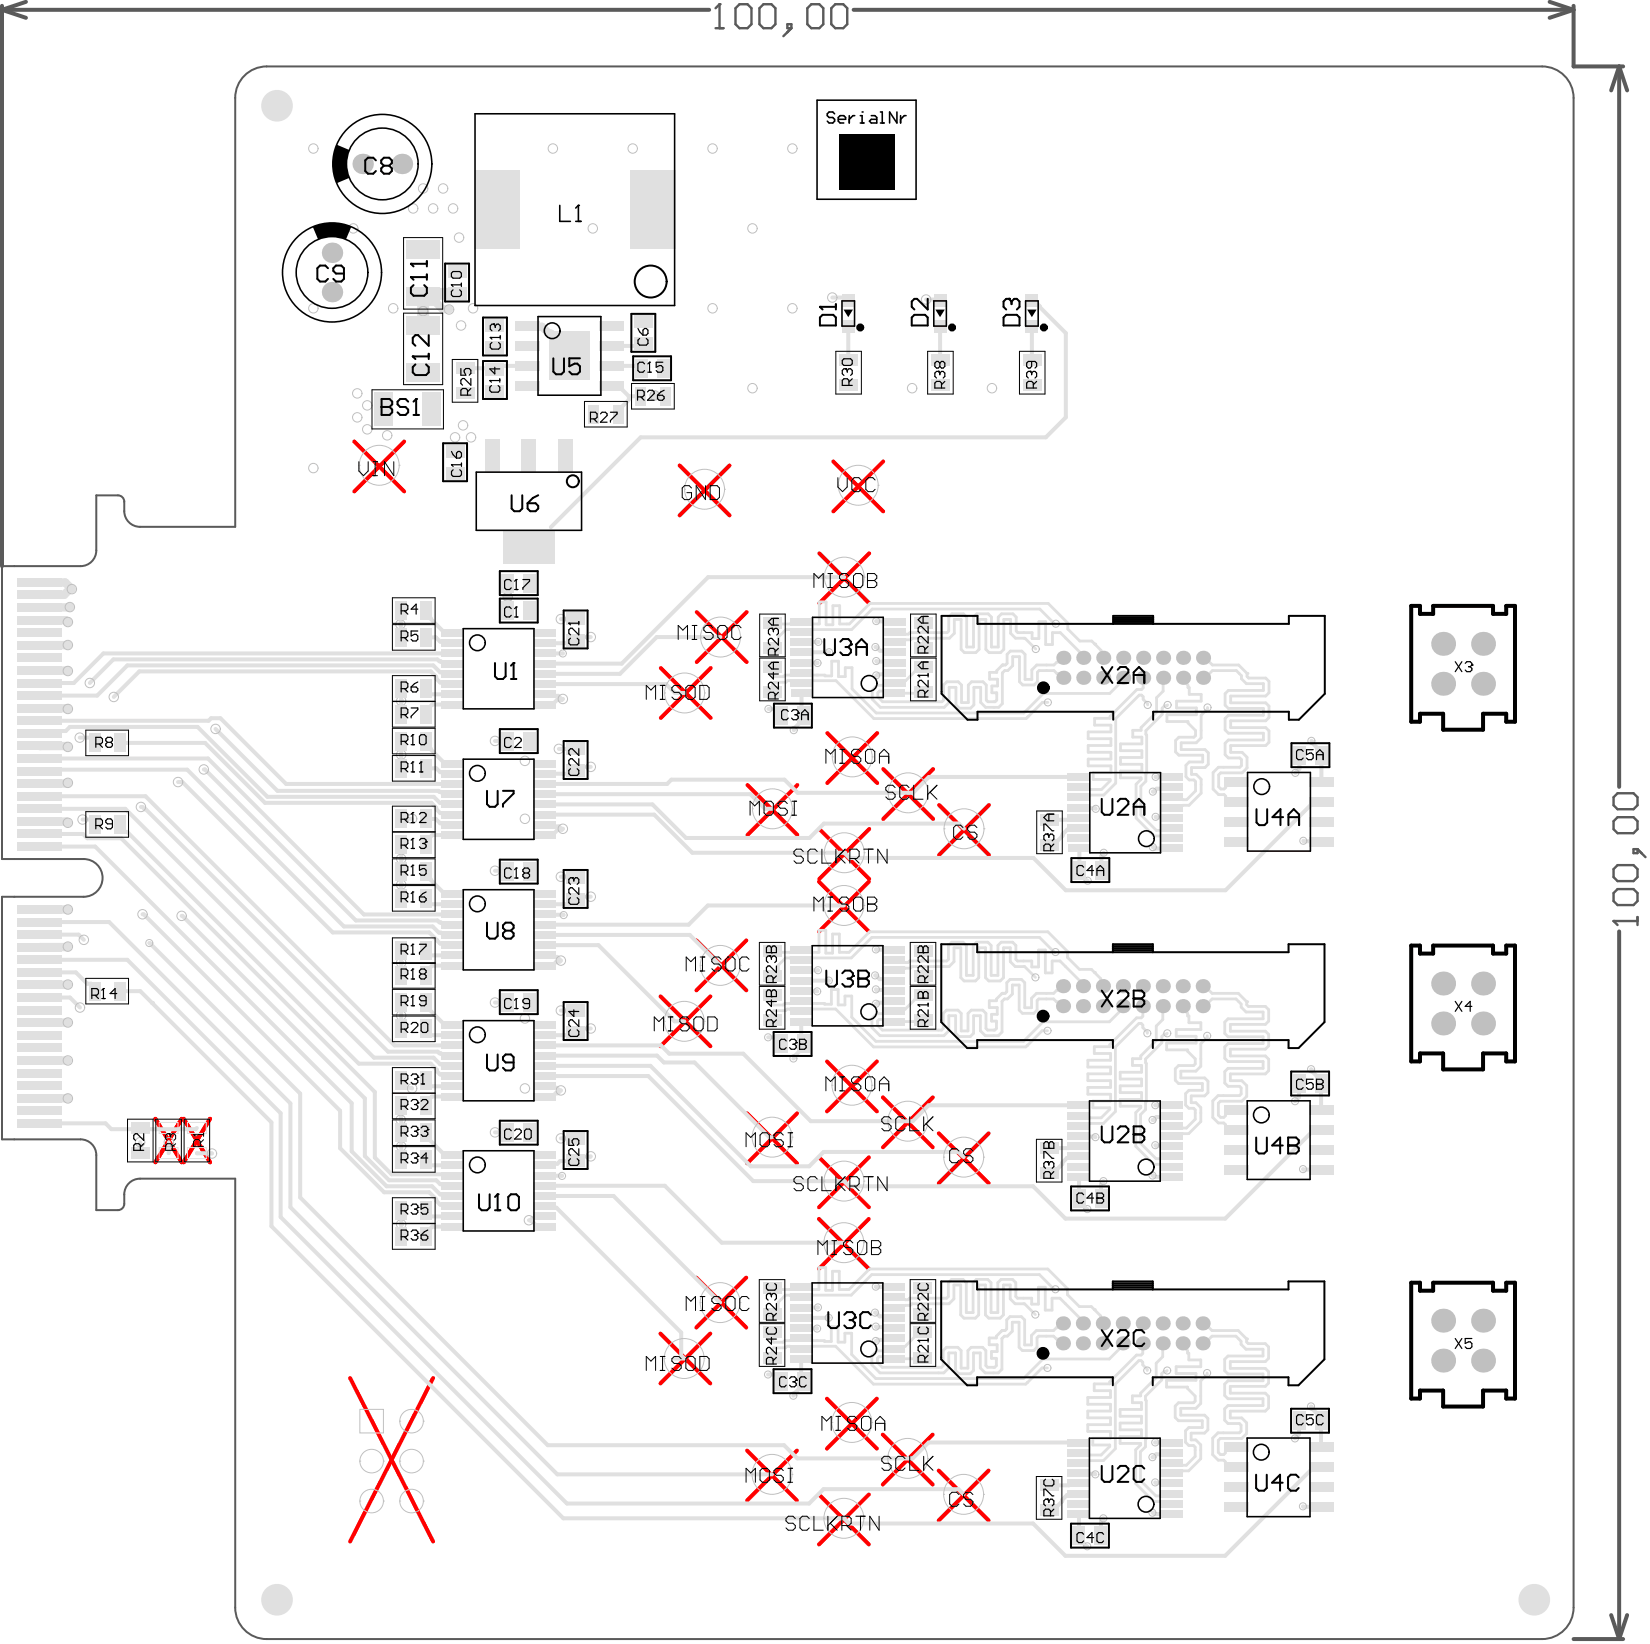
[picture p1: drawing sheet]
<svg xmlns="http://www.w3.org/2000/svg" width="349mm" height="348mm" viewBox="0 0 349 348" stroke-linecap="round" stroke-linejoin="round" font-family="sans-serif">
<g fill="none" stroke="#f00" stroke-width=".85">
<path d="M75 93.4l10.5 10.6M85.5 93.4l-10.5 10.6M143.9 98.5l10.5 10.5M154.4 98.5l-10.5 10.5M176.4 97.6l10.5 10.6M186.9 97.6l-10.5 10.6M173.4 117.1l10.6 10.5M184 117.1l-10.6 10.5M147.5 129.5l10.5 10.6M158 129.5l-10.5 10.6M139.9 141.3l10.5 10.6M150.4 141.3l-10.5 10.6"/>
<path d="M175.1 155.1l10.6 10.6M185.7 155.1l-10.6 10.6M158.2 166.1l10.6 10.6M168.8 166.1l-10.6 10.6M173.4 175.4l10.6 10.6M184 175.4l-10.6 10.6M186.9 162.7l10.6 10.6M197.5 162.7l-10.6 10.6M198.8 170.3l10.5 10.6M209.3 170.3l-10.5 10.6M147.4 199l10.6 10.5M158 199l-10.6 10.5"/>
<path d="M173.4 186.5l10.5 10.6M183.9 186.5l-10.5 10.6M139.8 210.8l10.6 10.6M150.4 210.8l-10.6 10.6M32.9 236.7l5.6 9.2M38.5 236.7l-5.6 9.2M38.9 236.7l5.6 9.2M44.5 236.7l-5.6 9.2M158.1 235.6l10.6 10.5M168.7 235.6l-10.6 10.5M175 224.6l10.6 10.5M185.6 224.6l-10.6 10.5"/>
<path d="M186.9 232.2l10.5 10.6M197.4 232.2l-10.5 10.6M198.7 239.8l10.6 10.6M209.3 239.8l-10.6 10.6M173.3 257.9l10.6 10.6M173.4 244.9l10.5 10.5M183.9 257.9l-10.6 10.6M183.9 244.9l-10.5 10.5M147.4 270.3l10.6 10.6M158 270.3l-10.6 10.6M74.1 291.6l17.6 34.6M91.7 291.6l-17.6 34.6"/>
<path d="M139.8 282.2l10.6 10.5M150.4 282.2l-10.6 10.5M175 295.9l10.6 10.6M185.6 295.9l-10.6 10.6M158.1 306.9l10.6 10.6M168.7 306.9l-10.6 10.6M173.3 316.2l10.6 10.6M183.9 316.2l-10.6 10.6M186.9 303.5l10.5 10.6M197.4 303.5l-10.5 10.6M198.7 311.1l10.5 10.6M209.2 311.1l-10.5 10.6"/>
</g>
<g fill="none" stroke="#5a5a5a" stroke-width=".85">
<path d="M.4 2.1l5.1 1.7M.4 2.1h149.7M.4 1.2v118.6M5.5 .4l-5.1 1.7M180.7 2.1h152.4M328 .4l5.1 1.7M333.1 1.2v12.9h10.5M333.1 2.1l-5.1 1.7M342.7 14.1l1.7 5M342.7 14.1l-1.7 5M342.7 14.1v152.4M342.7 197.1v149.7"/>
<path d="M333.1 346.8h10.5M341 341.7l1.7 5.1M344.4 341.7l-1.7 5.1"/>
</g>
<path d="M341.5 194.9h5.1M346.6 194v1.7" fill="none" stroke="#5a5a5a" stroke-width=".51"/>
<circle cx="341.5" cy="194.9" r=".25" fill="#5a5a5a"/>
<path d="M151.5 6h1.6M152.3 .9v5.1M342.4 167.8h3.4l.8 .9v1.7l-.8 .8h-3.4l-.9-.8v-1.7zM342.4 172.9h3.4l.8 .9v1.6l-.8 .9h-3.4l-.9-.9v-1.6zM345.8 179.7h.8v.8h-.8zM346.6 179.7l1.7 1.7M341.5 194.9l.9 .8M342.4 188.1h3.4l.8 .9v1.6l-.8 .9h-3.4l-.9-.9v-1.6zM342.4 183h3.4l.8 .9v1.7l-.8 .8h-3.4l-.9-.8v-1.7z" fill="none" stroke="#5a5a5a" stroke-width=".51"/>
<circle cx="152.3" cy=".9" r=".25" fill="#5a5a5a"/>
<path d="M152.3 .9l-.8 .8M156.5 .9h1.7l.9 .8v3.4l-.9 .9h-1.7l-.8-.9v-3.4zM161.6 .9h1.7l.8 .8v3.4l-.8 .9h-1.7l-.8-.9v-3.4zM166.7 5.1h.8v.9h-.8zM167.5 6l-1.7 1.7M171.7 .9h1.7l.9 .8v3.4l-.9 .9h-1.7l-.8-.9v-3.4zM176.8 .9h1.7l.8 .8v3.4l-.8 .9h-1.7l-.8-.9v-3.4z" fill="none" stroke="#5a5a5a" stroke-width=".51"/>
<g fill="#e0e0e0">
<circle cx="58.6" cy="22.4" r="3.4"/>
<circle cx="58.6" cy="338.5" r="3.4"/>
<circle cx="324.8" cy="338.5" r="3.4"/>
</g>
<path d="M89.6 62.8v6.1M90.4 62.2h6.3" fill="none" stroke="#e0e0e0" stroke-width="2.5"/>
<circle cx="89.6" cy="62.8" r="1.27" fill="#e0e0e0"/>
<path d="M90.2 62.2h.2l3.3 3.2 1.4 .1M111.6 69l.1 .1h3l1.5 1.5h.4l1.2 1.1h.9" fill="none" stroke="#e0e0e0" stroke-width="1.7"/>
<path d="M90.2 62.2l-.6 .6M96.7 62.1v.1" fill="none" stroke="#e0e0e0" stroke-width="2.5"/>
<circle cx="89.6" cy="68.9" r="1.27" fill="#e0e0e0"/>
<path d="M111.6 77.4h-6.2l-.6 .7-.2-.2h-6.2M129.5 77.4h5.7l.5 .5M129.5 73.2h5.5M136.5 72.5l-.3 .3M179.5 69l.1 7.2M199 69l.1 7.2M218.4 69l.1 7.2M129.5 81.6h1.6l2 2.2M133.1 83.8v.8l-2.2 2.2v.8M133.1 83.8h2.4M135.6 92.5l-19 19M278 310.5h1.6" fill="none" stroke="#e0e0e0" stroke-width=".85"/>
<path d="M138.6 83.7h2.1l.2 .1" fill="none" stroke="#e0e0e0" stroke-width="1.7"/>
<path d="M107.5 123.4l-.1 5.9" fill="none" stroke="#e0e0e0" stroke-width="1.8"/>
<circle cx="178.6" cy="321.2" r=".42" fill="#e0e0e0"/>
<path d="M8.4 195.1h14.7l38.4 38.4v21.9l56.5 56.5h45.4M31.6 199.5l31.9 31.9v22l52.4 52.4h50.1l2.8 2.8h24.4l3.3-3.4h31.8M8.4 203.1h18.6M25.3 209.7h4.4l27.8 27.8v21.9l61.7 61.8h59.4l1.1 1.1h39l6.8 6.9h33.8l18.7-18.7M59.4 235.5v22l60.6 60.6h51.3l3-3h28.6l1.1 1.1" fill="none" stroke="#e0e0e0" stroke-width=".85"/>
<circle cx="32.2" cy="212.2" r=".42" fill="#e0e0e0"/>
<path d="M27 203.1l32.4 32.4M115.4 227.7h21.8l22.2 22.2h19.2M115.4 225.5h22.3l21.2 21.3h12.4M115.4 223.3h23.7l1.4 1.5h6.5l15.8 15.8h.6M115.4 221.2h24.5l1.8 1.7h15.6l14.3 14.3h20.6M115.4 255.2l.3 .3h2.1l26.4 26.4v4.9l.6 .6M115.4 253h14.5l22.5 22.6M115.4 250.9h25.3l12.1 12h25.8M115.4 248.7l3.6 .1" fill="none" stroke="#e0e0e0" stroke-width=".85"/>
<g fill="none" stroke="#e0e0e0" stroke-width=".59">
<path d="M172.8 283.7l3.2 .1v-3.1h1.4v3.3h1.4v-1.9h1.5v4.5l1.8 1.8M234.9 292.4v.4h-3.3v1.4h3.5v1.5h-4.9v1.4h4.9v1.5h-4.9v1.4h4.9v1.4h-4.9v1.5h4.9v1.4h-3.8v1.4h3.6v.3M251.4 285.8v.5h.2v1.4h2.6v1.5h-5.3v1.4h4.3v1.4h-6.3v1.5h4.5v.3M253 295.4v1.1l-.4 .3h-3.2l-.7 .7v2.4l.7 .7h5.1v1.4h-2.9l-.7 .7v2.4l.7 .7h1l.4 .4v.6M254.2 295.4v1.5l-1.1 1.1h-3.2v1.4h5.1l.7 .7v2.4l-.7 .7h-2.9v1.5h1l1.1 1v1.1M259.2 290l.7 .7h7.4v1.4h-7.4l-.7 .7M259.2 295.3l.7 .6h7.4v1.5h-7.4M259.2 298.1v2.4l.7 .7M260.4 289.5h7.4M262.2 283.3l.5 .5v.6M263.7 285.5h3.6v1.4h-7.4l-.7 .7M263.9 283.3v.6l.3 .4"/>
<path d="M268.5 292.6l-.7 .7h-7.4v1.5h7.4l.7 .7v2.4l-.7 .7h-7.4v1.4M268.5 285v2.4l-.7 .7M262.3 301.2l.4 .3v1.3l-.4 .4h-3.4M263.9 301v2.2"/>
</g>
<circle cx="263.9" cy="283.3" r=".3" fill="#e0e0e0"/>
<g fill="none" stroke="#e0e0e0" stroke-width=".59">
<path d="M213.1 279.3v1.9l-.4 .3h-.6M213.8 278.6h2.4l.7 .7v5.3M214.3 279.8h1.4M198.6 290.5h1.2l1-1.1v-3.1h1.5v3.7l.6 .7h2.5l.7-.7v-3.7h1.4v3.1l1 1.1h1.8M198.6 289.3h.7l.3-.4v-3.1l.7-.7h2.4l.7 .7v3.7h1.5v-3.7l.7-.7h2.4l.7 .7v3.1l.3 .4h1.3M214.3 281.7l-1.1 1M219.4 281.5l-1.1 1.1v2M219.5 283.1v2l-.7 .6h-2.4l-.7-.6M219.9 282.7h1.6M259.2 287.6v2.4M259.2 292.8v2.5M259.9 297.4l-.7 .7"/>
<path d="M262.7 284.4l1 1.1M264.2 284.3h3.6l.7 .7M267.8 289.5l.7 .7v2.4M267.8 288.1h-7.4v1.4M259.9 301.2h2.4M260.4 300h2.4l1.1 1"/>
</g>
<circle cx="212.1" cy="281.5" r=".3" fill="#e0e0e0"/>
<path d="M219.9 282.7l-.4 .4" fill="none" stroke="#e0e0e0" stroke-width=".59"/>
<circle cx="212.1" cy="281.5" r=".3" fill="#e0e0e0"/>
<g fill="none" stroke="#e0e0e0" stroke-width=".59">
<path d="M169.6 272.4l-.5 .4h-5.4l-.3-.2M169.6 274.5l-.5-.4-2.8-.1-1.6 1.6v1.5l-.8 .8h-.5M171.9 272.8h.1M172 274l-.1 .1M173 272.8h.3v-4.6h1.5v4.8h1.4v-4h1.4v3.8h1.6M191.5 275h.1M191.6 276.2h-.1M199.7 274.7h.7l.3-.4v-2.9l.7-.7h2.4l.7 .7v6.3h1.5v-6.3l.7-.7h2.4l.7 .7v6.3h1.4v-6.3l.7-.7h2.4l.7 .7v2.9l.4 .4h3v1.2h1.4v-3.5h1.4v4.8h1.5v-2.5h1.6l1.2 1.1M199.7 275.9h1.2l1-1.1v-2.9h1.5v6.3l.6 .7h2.5l.7-.7v-6.3h1.4v6.3l.7 .7h2.4l.7-.7v-6.3h1.4v2.9l1.1 1.1h1.7M213.8 278.6l-.7 .7M214.3 279.8v1.9M215.7 279.8v5.3"/>
<path d="M163.4 281.9v1.7l.4 .4h2l.3-.3 3-.1 .5-.4M167.2 284.8v.1M167.2 283.6v.1M169.6 285.3l-.5-.4-2.5-.1-.3 .4h-2.5l-.4 .3v1.7M172 284.8l-.1 .1M193.7 282.8h.1M193.7 282.8l-2.1 2.1h-1.9l-.5 .4M195.4 287.2l-.3 .3h-5.9M195.4 281.9h-.9l-.8 .9M211.9 281.7l-1 1v.4h-1.5v1.4h1.7v1.5h-1.2v1.4h1v.3M213.2 282.7h-.6l-.5 .5M216.9 284.6h1.4"/>
<path d="M219.4 281.5h2.1M241.4 294.8v.5h-1.7v1.5h1.9v1.4h-4.5v1.5h4.5v1.4h-4.5v1.4h4.5v1.5h-4.5v1.4h4.3v.3M230.6 307.8v.1M230.6 309v.1M245.5 317.7h.1M250.2 310h.1M250.3 311.2h-.1"/>
</g>
<g fill="none" stroke="#e0e0e0" stroke-width=".85">
<path d="M169.6 278.8h5.8M169.6 278.8h.1M175.4 278.8h.1M185.4 272.2l3.8 .2M162.6 290.8h1.9l.9 .9v.5M169.6 287.5v4.2l.5 .5v.7l-2.1 2-.1 .4M185.4 280.7l.1 .1h3.5l.2 .2M277.5 297.6l.1 .3 2 2v6.3M228.3 316l-.4 .3h-2.1l-1 1v.4l-1.9 1.9h-.8M228.3 313.9h-1.6l-.4 .4h-4.2M228.3 311.7l.1 .1h3.3l.2 .1M244.5 313.6l3.4 .3"/>
<path d="M244.5 305.2h.1M244.5 305.2h3.4M275 300.6v2.9l-.9 .8M228.3 320.3l.1 .2v5.1l1.6 1.6h.1M233.5 321.2l-.5 .7v3"/>
</g>
<circle cx="279.6" cy="306.2" r=".42" fill="#e0e0e0"/>
<path d="M275.8 318.7l3.8 .2" fill="none" stroke="#e0e0e0" stroke-width=".85"/>
<g fill="none" stroke="#e0e0e0" stroke-width=".59">
<path d="M171.9 274.1h-1.9l-.4 .4M179.2 272.8h.5l4.3-4.3h37.8l4.1 4.1v1.3l2.6 2.6h2.5M189.2 274.5l.5 .5h1.8M191.5 276.2h-1.8l-.5 .5M195 275.9l.4 .3v1.7M195.4 272.6v1.7l-.4 .4M199.7 275.9h-6.7l-.3 .3h-1.1M199.7 274.7h-7.2l-.3 .3h-.6M216.6 275.9h.3l2.2 2.2M223.3 272.9l-3.3-3.2h-35.5l-4.3 4.3h-8.2M225.5 275.8l3.7 3.7v.5M231.6 277.1l1.4 1.3v1.1l.4 .5"/>
<path d="M186.9 285.8h-.1M189.2 285.3l-.5 .5h-3.1l-1.1 1.1v1.9l1.8 1.7h12.3M189.2 287.5l-.5-.5h-2.6l-.4 .4v.9l1 1h11.9M210.9 287.7v1.2l-.4 .4h-.2M212.1 283.2v6.5l-.8 .8h-1M212.1 283.2h.1M212.1 281.5l-.2 .2M221.5 282.7h1.5l.6 .6h.6M224.2 280.9h-.6l-.6 .6h-1.5"/>
</g>
<circle cx="231.6" cy="277.1" r=".3" fill="#e0e0e0"/>
<g fill="none" stroke="#e0e0e0" stroke-width=".59">
<path d="M220 198.3h-35.5l-4.3 4.4h-8.2M163.4 210.6v1.7l.4 .3h2M163.4 201.3l.3 .2h3.5M164.8 205.7l-.9 .9h-.5M166.3 213.8h-2.5l-.4 .4v1.7M166.3 202.7l-1.5 1.5M170 213.5h6.9l8 8h32.2l3.5-3.4M170 201.5h1.9M170 202.7h1.9M170 212.3h1.9M184.6 215.5v1.9l1.7 1.7h12.4M185.7 216.9l1.1 1h11.9"/>
<path d="M189.2 203.2l.5 .4 2.5 .1 .3-.4M189.2 216.1h5.9M189.7 204.9h1.9M189.7 213.5h1.9M195 203.3h4.8M195 204.5h4.8M195.4 210.6h-.9l-.8 .8M210.3 219.1h1M210.9 216.3v1.3l-.3 .3M212.1 211.9v6.5M212.1 210.2l-.2 .1M216.9 204.5l2.3 2.3"/>
<path d="M223.6 209.6h.7M223.6 212h.7M226 201.3l-4.2-4.1h-37.7l-4.4 4.3M226 202.6l2.5 2.5h2.5l.7 .6M234.8 216.2h-14l-4.1 4.1h-31.3l-3.3-3.3M240.6 215.4l-5.7 5.6M241.1 216.5l-5 5v13.7l-2.5 2.5h-4.9l-.4 .5M241.9 216.9v.5l1 1M246.1 215.7l-1.4 1.4v3l-3.2 3.3M250.4 213.4l1 1M256.6 210.2h5.5l1.8 1.8M256.6 211.4h5"/>
<path d="M217.5 221.2h.1M230.7 236.5h2.4M240.4 235.4v7.1l3.8 3.8h1.3M241.4 235.8v6.1l3.3 3.3h.8M242.6 225v8M245.9 220.6l-3.4 3.5v.7M251.4 222.4l1.6 1.6M253 236.8l-1.9 1.9M254.2 220.8v3.2M254.2 237.3l-2.6 2.6h-1.3M256.7 236.4l1.2 1.2h1.1l.4 .3M257.8 231.8h1.1"/>
<path d="M257.9 235.9l.5 .5h.6M262.9 233h-4.6l-.4 .4M247.9 244.7l-.4 .4M169.6 272.4l.4 .4h1.9M172 272.8h1M231 276.5l.6 .6M169.6 283.2l.4 .4 2.8 .1M169.6 285.3l.4-.4 6.9-.1 8 8.1h32.2l.4-.4M171.9 283.6l.1 .1M217.5 292.5h.1M221.7 289.4h-1.1l-3.1 3.1M237.7 284.2v.5l-2.9 2.8h-14l-4.2 4.2h-31.2l-3.3-3.3"/>
<path d="M241.9 284.2v2.2l-.4 .3h-.9l-5.7 5.7M242.8 290v-.3l-.9-.9v-.6l-.4-.3h-.4l-5 5v13.6l-2.5 2.5h-3M246.1 284.2v2.9l-1.4 1.3v3.1l-3.3 3.3M247.1 290l-.2 .1h-.5l-.5 .5v1.4l-3.4 3.4v.8l.1 .2v8l-.1 .2v1.5l-1.1 1.1v6l3.3 3.3h2.7l.5-.5M250.3 284.2v.5l1.1 1.1M251.4 293.8l1.6 1.6M254.6 280h.4l1.5 1.5h5.6l1.8 1.8M255.5 290.5v.3l-1.3 1.4v3.2M262.2 283.3l-.6-.6h-5.1l-1.5 1.5h-.4M228.3 307.4l.4 .4h1.9M230.6 309.1h-1.9l-.4 .4M234.9 306l-1.8 1.9h-2.5"/>
<path d="M241.4 305.7l-1 1.1v7.1l3.8 3.8h3.2l.5 .5M245.5 316.5h.1M247.9 309.5l.4 .5h1.9M250.2 311.2h-1.9l-.4 .5M253 306.8v1.4l-1.9 1.8h-.8M254.2 306.8v1.8l-2.6 2.6h-1.3M258.9 303.2h-1.1l-1.1 1.1v3.5l1.1 1.1h1.2l.4 .4v.5l.7 .7h1.5M263.9 303.2l-1.1 1.1h-4.5l-.4 .5v2.5l.4 .5h.7l.4-.4v-.5l.7-.7h1.5"/>
</g>
<g fill="none" stroke="#e0e0e0" stroke-width=".85">
<path d="M115.4 193.5l3.9 .1M115.4 200h11.3l16.1 16.1h2M115.4 197.8h30.6l6.4 6.5M178.6 191.6h-28.8l-4 4h-30.4M162.6 219.5h1.9M169.6 216.1v4.3l.5 .5v.7l-2 2-.2 .4M169.6 207.5h5.8M169.6 205.3h3.5M169.6 209.7h3.3M228.3 233.9h-31.7l-3.4 3.3h-1M244.5 233.8h.1M244.6 233.8h3.3"/>
<path d="M247.6 236.3h-2.9l-.6 .7M275 229.3v2.8M277.6 226.6l2 2v6.3M279.6 239.1h-1.5l-18.8 18.7h-33.8l-6.8-6.8h-39l-1.1-1.1M204 244.8l-1.1-1.1h-28.6l-3 3.1M222.1 242.9h4.2M225.8 245l-1 1v.3l-1.9 1.9M228.3 244.7l-.3 .3M228.4 249.1v5.1M228.4 240.5h3.3M233.1 250.6v3M244.1 248.7l.3 .3h3.5"/>
<path d="M244.5 242.3l3.3 .1M275.9 247.5h3.6M173.1 276.6l-3.5 .1M185.2 277.7h.2l.8 .8h2.7l.3 .3M142.8 287.4h2M169.6 281l3.4 .1M189.2 283.2l-.3 .3h-3.1l-.4 .2M247.9 307.4l-.3 .3h-2.9l-.6 .6h-.2M243.9 320.1l.5 .2h3.5"/>
</g>
<circle cx="279.6" cy="234.9" r=".42" fill="#e0e0e0"/>
<path d="M244 237h.1M247.9 233.8v.1M247.9 236l-.3 .3M275 232.1l-.9 .9M277.5 226.2l.1 .4M244 248.7h.1M247.8 242.4l.1 .1M275.8 247.4l.1 .1M279.5 247.5l.1 .1" fill="none" stroke="#e0e0e0" stroke-width=".85"/>
<g fill="none" stroke="#e0e0e0" stroke-width=".59">
<path d="M231.7 205.7l1.3 1.4v1.1l.5 .5M241.1 216.5h.5l.3 .4M241.9 212.9v2.1l-.3 .4h-1M242.9 218.4v.2M246.1 212.9v2.8M247.1 218.6l-.2 .2h-.5l-.5 .5v1.3M250.4 212.9v.5M254.6 208.7h.4l1.6 1.5M255.5 219.2v.3l-1.3 1.3M256.6 211.4l-1.6 1.5h-.4M261.6 211.4l.6 .6M241.5 234.3l-1.1 1.1"/>
<path d="M242.5 224.8l.1 .2M242.6 233l-.1 .2v1.6l-1.1 1M247.9 238.2l.5 .4 2.7 .1M250.3 238.6v.1M250.3 239.9h-1.9l-.5 .4M253 235.5v1.3M254.2 235.5v1.8M257.8 231.8l-1.1 1.1v3.5M257.9 233.4v2.5M259.4 237.9v.5l.7 .7h1.6M261.7 234.9h-1.6l-.7 .7v.5l-.4 .3M263.9 231.9l-1 1.1"/>
<path d="M245.5 246.3l2 .1 .4 .4M247.5 245.1l-2 .1"/>
</g>
<circle cx="231.7" cy="205.7" r=".3" fill="#e0e0e0"/>
<g fill="none" stroke="#e0e0e0" stroke-width=".59">
<path d="M220 198.3l3.3 3.3M179.2 201.5h.5M189.2 216.1l-.4-.4h-2.7l-.4 .3v.9M189.7 204.9l-.5 .4M189.7 213.5l-.9 .9-3.2 .1-1 1M191.6 204.9l1.1-.1 .3-.3h2l.4 .4v1.7M193.7 211.4v.1M193.7 211.5l-2.1 2M195.4 201.3v1.7l-.4 .3h-2.5M195.4 215.9l-.3 .2M210.3 217.9h.3M212.1 218.4l-.8 .7"/>
<path d="M212.1 211.8v.1M216.7 204.5h.2M220.6 218.1h1.1M221.5 211.4h1.5l.6 .6M223.6 209.6l-.6 .6h-1.5M225.5 204.5l3.7 3.7v.5M226 201.3v1.3M237.7 212.9v.4l-2.9 2.9M228.3 236l.4 .5h2M234.9 234.7l-1.8 1.8"/>
</g>
<path d="M185.2 206.4h.2l.8 .8h2.7l.3 .3M185.4 200.9l3.8 .1M185.4 209.3l.1 .2h3.5l.2 .2M189.2 211.8l-.3 .3h-3.1l-.4 .3M222.1 248.2h.8M225.8 245h2.2M228.3 240.3l.1 .2M228.3 242.5h-1.6l-.4 .4M228.3 249l.1 .1M228.4 254.2l1.6 1.6h.2M231.7 240.5l.2 .1M233.6 249.9l-.5 .7" fill="none" stroke="#e0e0e0" stroke-width=".85"/>
<circle cx="178.6" cy="249.9" r=".42" fill="#e0e0e0"/>
<g fill="none" stroke="#e0e0e0" stroke-width=".59">
<path d="M164.8 204.2v1.5M166.3 202.7h2.8l.5 .5 .4-.5M167.2 213.5h.1M170 212.3l-.4-.5-.5 .5h-3l-.3 .3M170 201.5l-.4-.5-.5 .5h-1.9M170 213.5l-.4 .5-.5-.5h-2.5l-.3 .3M171.9 201.5h1.2M171.9 212.3l4.1 .2v-3.1h1.4v3.2h1.4v-1.9h1.5v4.5l1.8 1.8M172 202.7h-.1M172 213.5h-.1M211.9 210.3l-1 1.1v.3h-1.5v1.5h1.7v1.4h-1.2v1.5h1v.2M212.1 210.2h.7l.3-.4v-1.9l.7-.7h2.4l.7 .7v5.3h1.4v-2l1.1-1h2.1"/>
<path d="M216.7 203.3h1.7v1.3h1.4v-3.6h1.5v4.9h1.4v-2.6h1.7l1.1 1.2M221.5 211.4h-1.6l-.4 .3v2l-.7 .7h-2.4l-.7-.7v-5.3h-1.4v1.9l-1.1 1.1h-.6l-.5 .4"/>
</g>
<path d="M164.5 219.5l.9 .9v.5M169.6 209.7h.1M169.6 207.5h.1M169.6 205.3h.1M172.9 209.7l.1 .1M173.1 205.3h.1M175.4 207.5h.1" fill="none" stroke="#e0e0e0" stroke-width=".85"/>
<circle cx="212.1" cy="210.2" r=".3" fill="#e0e0e0"/>
<path d="M262.2 212l.5 .4v.7l1 1h3.7v1.5h-7.5l-.7 .7v2.4l.7 .7h7.5v1.4h-7.5l-.7 .7v2.4l.7 .7h7.5v1.4h-7.5l-.7 .7v2.4l.7 .7h2.5l.3 .4v1.3l-.3 .3h-3.5M263.9 212v.6l.3 .3h3.6l.7 .7v2.5l-.7 .6h-7.4v1.5h7.4l.7 .7v2.4l-.7 .7h-7.4v1.4h7.4l.7 .7v2.4l-.7 .7h-7.4v1.5h2.5l1 1v2.2" fill="none" stroke="#e0e0e0" stroke-width=".59"/>
<circle cx="263.9" cy="212" r=".3" fill="#e0e0e0"/>
<g fill="none" stroke="#e0e0e0" stroke-width=".59">
<path d="M244.8 150.7l-3.3 3.2M246 151.2l-3.5 3.4v.8l.2 .1v8.1l-.2 .1v1.6l-1 1.1v6l3.3 3.3M241.5 164.9l-1 1v7.2l3.8 3.8M173.1 201.5h.3v-4.7h1.4v4.9h1.4v-4.1h1.5v3.9h1.5M198.7 219.1h1.1l1-1v-3.2h1.5v3.7l.7 .7h2.4l.7-.7v-3.7h1.4v3.2l1.1 1h1.7M198.7 217.9h.6l.4-.3v-3.2l.6-.7h2.5l.7 .7v3.7h1.4v-3.7l.7-.7h2.4l.7 .7v3.2l.3 .3h1.3M199.8 204.5h1.1l1-1v-3h1.5v6.4l.7 .7h2.4l.7-.7v-6.4h1.4v6.4l.7 .7h2.4l.7-.7v-6.4h1.4v3l1.1 1h1.8M199.8 203.3h.6l.3-.3v-3l.7-.7h2.5l.7 .7v6.4h1.4v-6.4l.7-.7h2.4l.7 .7v6.4h1.4v-6.4l.7-.7h2.4l.7 .7v3l.4 .3h1.3M251.4 214.4v.6h.3v1.4h2.5v1.4h-5.2v1.5h4.2v1.4h-6.3v1.4h4.5v.3M234.9 221v.5h-3.3v1.4h3.5v1.4h-4.8v1.5h4.8v1.4h-4.8v1.4h4.8v1.5h-4.8v1.4h4.8v1.5h-3.8v1.4h3.6v.3M241.5 223.4v.6h-1.8v1.4h1.9v1.5h-4.5v1.4h4.5v1.4h-4.5v1.5h4.5v1.4h-4.5v1.5h4.4v.2M253 224v1.1l-.4 .4h-3.1l-.7 .6v2.5l.7 .7h5v1.4h-2.9l-.6 .7v2.4l.6 .7h1l.4 .3v.7"/>
<path d="M254.2 224v1.6l-1.1 1h-3.1v1.5h5l.7 .7v2.4l-.7 .7h-2.9v1.4h1l1.1 1.1v1.1"/>
</g>
<path d="M228.3 164.4h-31.7l-3.3 3.3h-1.1M244 179.2l.5 .3h3.5M248 166.5l-.4 .4h-2.8l-.6 .6h-.2M279.7 169.6h-1.6l-18.7 18.8h-33.8l-6.8-6.9h-39l-1.1-1.1h-32.2l-8-8h-23.1" fill="none" stroke="#e0e0e0" stroke-width=".85"/>
<circle cx="178.7" cy="180.4" r=".42" fill="#e0e0e0"/>
<g fill="none" stroke="#e0e0e0" stroke-width=".85">
<path d="M115.4 138.3h.1M115.4 138.3h3.7M119.1 138.3h.1M152.5 134.8h-13.5l-7.8 7.8h-15.8M169.7 138h.1M169.7 138h5.8M173.2 135.8l-3.5 .1M175.5 138h.1M178.7 122.1h-28.8l-18.3 18.3h-16.2M185.3 136.9h.2l.8 .8h2.7l.3 .3M115.4 144.7h25.6l1.8 1.9h2.1M169.7 140.2l3.3 .1"/>
<path d="M189.3 142.3l-.3 .4h-3.1l-.4 .2M115.4 170.2h22.7l7.1 7.1h26.2l3-3h28.6l1.1 1.1M115.4 168h43.4l3.1 3.1h1.6M115.4 165.9h25.8l.9-.9h24l2.7 2.7h23.4"/>
</g>
<path d="M172 132h1.4v-4.6h1.5v4.8h1.4v-4h1.4v3.8h2.1M216.7 133.9h1.8v1.2h1.4v-3.6h1.4v4.9h1.5v-2.5h1.6l4.9 4.8v.5M216.7 135h.2l2.3 2.3M172 142.8h2.6v.2h1.4v-3.1h1.5v3.3h1.4v-1.9h1.5v4.4l5.1 5.2M235 151.6v.4h-3.3v1.4h3.4v1.5h-4.8v1.4h4.8v1.4h-4.8v1.5h4.8v1.4h-4.8v1.4h4.8v1.5h-3.7v1.4h3.6v.3M241.5 153.9v.6h-1.7v1.5h1.9v1.4h-4.5v1.4h4.5v1.5h-4.5v1.4h4.5v1.4h-4.5v1.5h4.3v.3M250.4 143.4v.5l1.1 1.1v.5h.2v1.4h2.6v1.5h-5.3v1.4h4.2v1.4h-6.2v1.5h4.5v.3l1.6 1.6M262.3 142.5l.5 .5v.6l1 1.1h3.6v1.4h-7.4l-.7 .7v2.4l.7 .7h7.4v1.4h-7.4l-.7 .7v2.4l.7 .7h7.4v1.5h-7.4l-.7 .7v2.4l.7 .7h2.4l.4 .3v1.3l-.4 .3h-3.4M264 142.5v.6l.3 .4h3.6l.7 .7v2.4l-.7 .7h-7.4v1.4h7.4l.7 .7v2.4l-.7 .7h-7.4v1.4h7.4l.7 .7v2.5l-.7 .7h-7.4v1.4h2.4l1.1 1v2.2" fill="none" stroke="#e0e0e0" stroke-width=".59"/>
<circle cx="264" cy="142.5" r=".3" fill="#e0e0e0"/>
<g fill="none" stroke="#e0e0e0" stroke-width=".59">
<path d="M184.1 127.7h37.8M184.6 128.9h35.5M254.6 139.2h.5l1.5 1.5h5.6l1.8 1.8M185 152h32.2M185.5 150.9h31.2M212.2 142.4v6.5l-.8 .8M221.5 140.7h-2.1l-1 1v2h-1.4v-5.2l-.7-.7h-2.4l-.7 .7v1.9l-.4 .3h-.6l-1.2 1.2v.4h-1.5v1.4h1.6v1.4h-1.2v1.5h1.1v1.5M221.5 141.9h-1.6l-.3 .3v2l-.7 .7h-2.4l-.7-.7v-5.3h-1.4v1.9l-1.1 1.1h-.6l-.5 .5M236.2 152v13.7M240.6 145.9l-5.6 5.7M253.1 154.6v1l-.4 .4h-3.2l-.7 .7v2.4l.7 .7h5.1v1.4h-2.9l-.7 .7v2.4l.7 .7h1l.4 .4v1.9M254.2 151.4v4.7l-1 1.1h-3.2v1.4h5.1l.7 .7v2.4l-.7 .7h-2.9v1.4h1l1 1.1v2.9"/>
<path d="M262.3 142.5l-.6-.6h-5.1l-1.5 1.5h-.5M259 162.3h-1.1l-1.1 1.2v3.5l1.1 1.1h1.2l.4 .4v.4l.7 .7h1.5M264 162.4l-1.1 1.1h-4.5l-.4 .5v2.5l.4 .4h.7l.4-.3v-.5l.7-.7h1.5"/>
</g>
<circle cx="212.2" cy="140.7" r=".3" fill="#e0e0e0"/>
<g fill="none" stroke="#e0e0e0" stroke-width=".59">
<path d="M195.1 133.9h5.4l.3-.4v-2.9l.7-.7h2.4l.7 .7v6.3h1.5v-6.3l.6-.7h2.5l.7 .7v6.3h1.4v-6.3l.7-.7h2.4l.7 .7v2.9l.3 .4h1.3M195.1 135h5.9l1-1v-2.9h1.4v6.3l.7 .7h2.4l.7-.7v-6.3h1.5v6.3l.7 .7h2.4l.7-.7v-6.3h1.4v2.9l1.1 1h1.7M193.7 142h.1M195.4 141.1h-.8l-2.9 3h-2l-.9 .9h-3.1l-1.1 1v1.9l1.7 1.8h13.6l1-1.1v-3.2h1.4v3.7l.7 .7h2.4l.7-.7v-3.7h1.5v3.2l1 1.1h2.8M195.4 146.4l-.2 .3h-5.9l-.5-.5h-2.6l-.4 .4v.9l1 1h12.6l.3-.4v-3.2l.7-.6h2.4l.7 .6v3.8h1.5v-3.8l.7-.6h2.4l.7 .6v3.2l.3 .4h1.5l.4-.4M212.2 142.4h.1M221.5 141.9h1.6l.6 .6h.6M224.3 140.1h-.6l-.6 .6h-1.6M242 143.4v2.1l-.4 .4h-1M242.9 149.2v-.3l-.9-.9v-.6l-.4-.3h-.5l-4.9 4.9M246.2 143.4v2.8l-1.4 1.4v3.1M247.1 149.2l-.1 .1h-.5l-.5 .5v1.4"/>
<path d="M255.6 149.7v.3l-1.4 1.4M235 165.2l-1.8 1.8h-4.4l-.5-.5M236.2 165.7l-2.6 2.5-4.8 .1-.5 .4M244.3 176.9h3.2l.5 .5M248 175.2l-.5 .5h-2.7M253.1 167.3l-1.9 1.9h-2.8l-.4-.5M254.2 167.8l-2.5 2.6h-3.3l-.4 .5"/>
</g>
<path d="M275 159.8v2.9l-.8 .8M277.6 156.7l.1 .4 2 2v6.3M275.9 177.9l3.8 .2" fill="none" stroke="#e0e0e0" stroke-width=".85"/>
<circle cx="279.7" cy="165.4" r=".42" fill="#e0e0e0"/>
<path d="M185.5 131.4l3.8 .1M185.5 139.9l.1 .1h3.5l.2 .2M162.7 150h1.9l.9 .9v.5M169.7 146.7v4.2l.5 .5v.7l-2.1 2-.1 .4M228.3 170.9l.2 .1h3.3l.1 .1M228.3 179.5l.2 .1v5.2l1.6 1.5h.1M228.3 175.2l-.3 .3h-2.1l-1 1v.3l-1.9 2h-.9M228.3 173h-1.5l-.4 .4h-4.3M244.6 172.8l3.4 .2M244.6 164.4h.1M244.6 164.4h3.4M233.6 180.4l-.5 .7v3" fill="none" stroke="#e0e0e0" stroke-width=".85"/>
<path d="M163.5 146.4v-1.7l.3-.3h2.5l.4-.4 2.5 .1 .5 .4 .4-.4 6.9-.1 8 8M163.5 141.1v1.7l.3 .4h2l.4-.4h3l.5-.5 .4 .5h1.9M167.3 144v.1M167.3 142.8h.1M172 144v.1M217.6 151.7h.1M221.8 148.6h-1.2l-3.4 3.4M237.7 143.4v.5l-2.8 2.8h-14.1l-4.1 4.2" fill="none" stroke="#e0e0e0" stroke-width=".59"/>
<circle cx="231.7" cy="136.3" r=".3" fill="#e0e0e0"/>
<path d="M163.5 131.8l.2 .2h5.5l.5-.5 .4 .5h1.9M184.1 127.7l-4.3 4.3M184.6 128.9l-4.3 4.3h-10.2l-.4 .5-.5-.5h-2.9l-1.5 1.5v1.5l-.9 .9h-.4M189.3 135.9l.4-.5h3.1l.3-.4h2l.3 .4v1.7M195.4 131.8v1.7l-.3 .4h-2.5l-.3 .3-2.6-.1-.4-.4M220.1 128.9l3.2 3.2M221.9 127.7l4.1 4.1v1.3l2.6 2.5h2.5l2 2v1.1l.4 .5" fill="none" stroke="#e0e0e0" stroke-width=".59"/>
<g fill="none" stroke="#e0e0e0" stroke-width=".85">
<path d="M95.7 138.3h-73.8l-6.3 6.2h-7.2M8.4 152.5h35.7l.6-.5h2l13.9 13.9h35.1M8.4 155.2l.5-.5h5l.9-.9h27l14.8 14.8h35.2l1.3 1.3h2.3l.3 .3M16.9 156.1h2.4l.7 .7v.4M25.3 157.2h18.1l12.7 12.7h35.2l1 1v.3l.9 .8h2.2l.3 .4M45.6 154.2l13.1 13.1h34.1l.7 .4h1.9l.3 .3M84.9 156.8v5.8M95.7 144.7l-.3-.3h-2.2l-.9-.8v-.4l-1.1-1.1h-61.7l-5.4 5.4M95.7 140.4l-.3-.3h-1.9l-.5-.2-.4-.4h-68.6l-5 5M95.7 142.6l-.3-.3h-2.2l-1.5-1.5h-64.7l-6.4 6.4h-12.2M8.4 179.1h11.8l54.2 54.3v10.2l7.4 7.4h9.6l1.8 1.7h2.2l.3 .3M8.4 160.5h35.6l33 33h18.7"/>
<path d="M8.4 176.5h9.2l.9 .9h7.2l53.6 53.7v13.8l3.6 3.6h12.6l.2 .2M8.4 171.1h18.1l52.7 52.7h12.6l1.4 1.4h2.2l.3 .3M8.4 168.5h22.4l52.7 52.7h12.2M8.4 163.1l.3-.3h30.9l33.2 33.2h18.8l1.3 1.3h.4l.2 .2h1.9l.3 .3M17.5 173.4h1.8l.7 .7v.3M25.3 174.4v.9l.8 .7h.8l49 49.1h15.3l1.3 1.2v.3l.7 .7h2.2l.3 .4M29.8 170.7h.3l.5 .5h.3l51.2 51.3h10.6l.3 .4 .5 .1h1.9l.3 .3M37.7 165.5h.9l31.8 31.8h20.5l2.3 2.3h2.2l.3 .4M43.1 162.8h.3l31.9 32h17.3l.4 .4 .5 .1h1.9l.3 .3M84.9 173.2v.1M84.9 173.2h2.3M8.4 197.8h8.2l1.1 1.1"/>
<path d="M30.2 193.4h.2l41.6 41.6v7.9l9.3 9.4h9.6l1.4 1.4v.3l.9 .9h2.2l.3 .3M38.4 193.8h.2l38.6 38.6v12.2l5.2 5.1h9.9l.9 .9h2.2l.3 .3M92.5 198.9h.1M8.4 211.1h6.4l2.1 2.1M8.4 205.7h7.7l2.4 2.4h.8l.7 .8v.8M84.9 212v5.7M8.4 237.7h13.9l1.3 1.2h17.8l.3-.2M84.9 228.6v.8l.8 .8h1.4l.1 .1M29.7 241.7v2.3M35.7 241.7v2.3M41.7 244l3.2 .1"/>
</g>
<g fill="none" stroke="#e0e0e0" stroke-width="1.8">
<path d="M8.4 131.2h5.5l.5 .4M8.4 123.2h.1M8.5 136.5h-.1M8.5 123.2h5.3l1.4 1.4M14.4 136.5h-5.9M14.4 125.1l-.8 .8h-5.2M8.4 157.8l5.7 .1 .3 .1M8.4 149.8l.1 .1M8.4 141.9h.1M8.5 149.9h5.7l.2 .1M8.5 141.9l5.9 .1M8.4 173.8h5.6l.4 .3"/>
<path d="M8.5 165.8h-.1M14.4 165.6l-.2 .2h-5.7M8.4 192.4h.1M8.5 192.4h5.9M14.4 192.4h.1M8.5 216.4h-.1M8.5 208.4h-.1M8.5 200.4h-.1M14.4 216.3l-5.9 .1M14.4 208.3l-5.9 .1M14.4 200.3l-5.9 .1M8.4 232.4h.1"/>
<path d="M8.4 224.4h.1M8.5 224.4h5.9M8.5 232.4h5.9"/>
</g>
<circle cx="84.9" cy="261.6" r=".42" fill="#e0e0e0"/>
<path d="M84.9 259v2.6" fill="none" stroke="#e0e0e0" stroke-width=".85"/>
<g fill="#e0e0e0">
<circle cx="84.9" cy="259" r=".42"/>
<circle cx="84.9" cy="256.1" r=".42"/>
</g>
<path d="M84.9 256.1v2.9" fill="none" stroke="#e0e0e0" stroke-width=".85"/>
<circle cx="84.9" cy="259" r=".42" fill="#e0e0e0"/>
<path d="M84.9 234l-.1 2.9 .1 .1v8.3M84.9 245.3h.1M84.9 242.5h.1" fill="none" stroke="#e0e0e0" stroke-width=".85"/>
<circle cx="84.9" cy="206.4" r=".42" fill="#e0e0e0"/>
<path d="M84.9 203.7v2.7" fill="none" stroke="#e0e0e0" stroke-width=".85"/>
<g fill="#e0e0e0">
<circle cx="84.9" cy="203.7" r=".42"/>
<circle cx="84.9" cy="200.9" r=".42"/>
</g>
<path d="M84.9 200.9v2.8" fill="none" stroke="#e0e0e0" stroke-width=".85"/>
<g fill="#e0e0e0">
<circle cx="84.9" cy="203.7" r=".42"/>
<circle cx="84.9" cy="190.1" r=".42"/>
</g>
<path d="M84.9 187.2v2.9" fill="none" stroke="#e0e0e0" stroke-width=".85"/>
<g fill="#e0e0e0">
<circle cx="84.9" cy="187.2" r=".42"/>
<circle cx="84.9" cy="184.4" r=".42"/>
</g>
<path d="M84.9 184.4v2.8" fill="none" stroke="#e0e0e0" stroke-width=".85"/>
<g fill="#e0e0e0">
<circle cx="84.9" cy="187.2" r=".42"/>
<circle cx="84.9" cy="184.4" r=".42"/>
</g>
<path d="M84.9 181.7v2.7" fill="none" stroke="#e0e0e0" stroke-width=".85"/>
<g fill="#e0e0e0">
<circle cx="84.9" cy="181.7" r=".42"/>
<circle cx="84.9" cy="178.8" r=".42"/>
</g>
<path d="M84.9 178.8v2.9" fill="none" stroke="#e0e0e0" stroke-width=".85"/>
<g fill="#e0e0e0">
<circle cx="84.9" cy="181.7" r=".42"/>
<circle cx="84.9" cy="151.1" r=".42"/>
</g>
<path d="M84.9 148.3v2.8" fill="none" stroke="#e0e0e0" stroke-width=".85"/>
<g fill="#e0e0e0">
<circle cx="84.9" cy="148.3" r=".42"/>
<circle cx="84.9" cy="145.7" r=".42"/>
</g>
<path d="M84.9 145.7v2.6" fill="none" stroke="#e0e0e0" stroke-width=".85"/>
<circle cx="84.9" cy="148.3" r=".42" fill="#e0e0e0"/>
<g fill="none" stroke="#e0e0e0" stroke-width=".85">
<path d="M84.9 129.2l-.1 2.9 .1 2.8M121.8 130.8l-.1 .2h-3M125.1 134.8h-2.5l-1.3 1.3h-5.9M104.8 156.8h2.7M115.4 146.9l.3 .3h2.5l.6 .7h.3l-.2 .2h-1l-1 1h-1.5M118.3 158.5h3.5M115.4 174.5l.3 .3h2.6l.5 .6h.3l-.2 .2h-.9l-1.1 1.1h-1.5M125.1 162.3h-2.4l-1.4 1.4h-5.9M90.2 190.1v.5l.8 .7h4.7M91 186l3.1 3.2h1.6M104.8 184.2h2.5l.2 .2M118.7 185.5h2.9l.2 .2"/>
<path d="M125.1 189.7h-2.6l-.7 .7h-.6l-.9 .9h-4.9M90.2 217.7v.6l.8 .7h4.7M90.2 200.9v.5l.8 .7h4.7M90.2 212l.8 .8v.9l3.1 3.2h1.6M95.7 204.3h-4.2l-1.3 1.2v.9M107.5 212l-2.7 .1M115.4 202.1l.3 .4h2.2l.8 .7-.2 .3h-.7l-.9 .8h-1.5M121.8 213.7l-.1 .1h-3M125.1 217.6h-2.5l-1.4 1.4h-5.8M90.2 228.6v.5l.8 .7h4.7M90.2 239.7l.8 .7v.8l3.1 3.2h1.6M95.7 232h-4.3l-1.2 1.2v.8"/>
<path d="M104.8 239.6l2.7 .1M115.4 229.8l.3 .4h2.2l.5 .5h.3l-.6 .6h-.5l-.7 .7h-1.5M90.2 245.3v.5l.8 .8h4.7M90.2 256.1v.5l.8 .8h4.7M95.7 259.5h-4.2l-1.3 1.3v.8M112 258.2h.3M112.3 258.2l1.5 1.3h1.6M115.4 257.4l-.4 .3h-2.3l-.4 .5M118.7 240.9h3l.1 .1M125.1 244.7h-2.4l-.9 .9h-3.2l-.6 .6h-2.3l-.3 .4"/>
</g>
<circle cx="91" cy="186" r=".42" fill="#e0e0e0"/>
<path d="M91 158.4l3.1 3.1h1.6M90.2 173.3h2.1l.9 .9h2.2l.3 .3M90.2 162.6h2.2l.8 .8h2.2l.3 .3M95.7 176.7h-4.2l-1.3 1.2v.9M90.2 184.4v.9l.8 .7" fill="none" stroke="#e0e0e0" stroke-width=".85"/>
<circle cx="91" cy="158.4" r=".42" fill="#e0e0e0"/>
<path d="M91 130.8l3.1 3.1h1.6M90.2 156.8v.8l.8 .8M90.2 145.7v.5l.8 .7h4.7M95.7 149.1h-4.2l-1.3 1.2v.8" fill="none" stroke="#e0e0e0" stroke-width=".85"/>
<circle cx="91" cy="130.8" r=".42" fill="#e0e0e0"/>
<path d="M176.2 62.9l3.4 .1M196 63.4h3.2M199.2 63.4h.1M218.5 63.4h.2l1.4 1.4v.2l5.5 5.5v17.8l-4.2 4.2h-85.8M90.2 129.2v.8l.8 .8M90.2 134.9h2.1l.9 .9h2.2l.3 .3" fill="none" stroke="#e0e0e0" stroke-width=".85"/>
<path d="M8.5 128.5h-.1M14.8 128.4l-6.3 .1" fill="none" stroke="#e0e0e0" stroke-width="1.8"/>
<g fill="#c0c0c0">
<circle cx="122.4" cy="79" r=".83"/>
<circle cx="118.7" cy="79" r=".83"/>
<circle cx="122.4" cy="75.3" r=".83"/>
<circle cx="118.7" cy="75.3" r=".83"/>
<circle cx="122.4" cy="71.6" r=".83"/>
<circle cx="118.7" cy="71.6" r=".83"/>
</g>
<g fill="none" stroke="#c0c0c0" stroke-width=".21">
<path d="M140.7 146.6h.1M140.7 146.6a4.2 4.2 0 0 0 4.2 4.2 4.2 4.2 0 0 0 4.2-4.2M140.7 146.6a4.2 4.2 0 0 1 4.2-4.2 4.2 4.2 0 0 1 4.2 4.2M149.1 146.6h.1M159.3 171.1h.1M159.3 171.1a4.2 4.2 0 0 0 4.2 4.3 4.2 4.2 0 0 0 4.2-4.3M159.3 171.1a4.2 4.2 0 0 1 4.2-4.2 4.2 4.2 0 0 1 4.2 4.2M167.7 171.1h.1M176.2 160.1h.1M176.2 160.1a4.2 4.2 0 0 0 4.2 4.3 4.2 4.2 0 0 0 4.2-4.3M176.2 160.1a4.2 4.2 0 0 1 4.2-4.2 4.2 4.2 0 0 1 4.2 4.2M184.6 160.1h.1"/>
<path d="M174.4 191.6h.1M174.4 191.6a4.2 4.2 0 0 0 4.2 4.2 4.2 4.2 0 0 0 4.3-4.2M174.4 191.6a4.2 4.2 0 0 1 4.2-4.2 4.2 4.2 0 0 1 4.3 4.2M174.5 180.4h.1M174.5 180.4a4.2 4.2 0 0 0 4.2 4.3 4.2 4.2 0 0 0 4.2-4.3M174.5 180.4a4.2 4.2 0 0 1 4.2-4.2 4.2 4.2 0 0 1 4.2 4.2M182.9 191.6h.1M182.9 180.4h.1M140.6 216.1h.1M140.6 216.1a4.2 4.2 0 0 0 4.2 4.2 4.2 4.2 0 0 0 4.3-4.2M140.6 216.1a4.2 4.2 0 0 1 4.2-4.2 4.2 4.2 0 0 1 4.3 4.2M148.2 204.3h.1"/>
<path d="M148.2 204.3a4.2 4.2 0 0 0 4.2 4.2 4.2 4.2 0 0 0 4.3-4.2M148.2 204.3a4.2 4.2 0 0 1 4.2-4.3 4.2 4.2 0 0 1 4.3 4.3M149.1 216.1h.1M156.7 204.3h.1M176.1 229.6h.1M176.1 229.6a4.2 4.2 0 0 0 4.2 4.2 4.2 4.2 0 0 0 4.3-4.2M176.1 229.6a4.2 4.2 0 0 1 4.2-4.2 4.2 4.2 0 0 1 4.3 4.2M184.6 229.6h.1M187.9 237.2h.1M187.9 237.2a4.2 4.2 0 0 0 4.3 4.2 4.2 4.2 0 0 0 4.2-4.2M187.9 237.2a4.2 4.2 0 0 1 4.3-4.2 4.2 4.2 0 0 1 4.2 4.2M196.4 237.2h.1"/>
<path d="M159.2 240.6h.1M159.2 240.6a4.2 4.2 0 0 0 4.2 4.2 4.2 4.2 0 0 0 4.3-4.2M159.2 240.6a4.2 4.2 0 0 1 4.2-4.2 4.2 4.2 0 0 1 4.3 4.2M167.7 240.6h.1M174.4 249.9h.1M174.4 249.9a4.2 4.2 0 0 0 4.2 4.2 4.2 4.2 0 0 0 4.3-4.2M174.4 249.9a4.2 4.2 0 0 1 4.2-4.2 4.2 4.2 0 0 1 4.3 4.2M182.9 249.9h.1M199.8 244.8h.1M199.8 244.8a4.2 4.2 0 0 0 4.2 4.3 4.2 4.2 0 0 0 4.2-4.3M199.8 244.8a4.2 4.2 0 0 1 4.2-4.2 4.2 4.2 0 0 1 4.2 4.2M208.2 244.8h.1"/>
<path d="M148.2 275.6h.1M148.2 275.6a4.2 4.2 0 0 0 4.2 4.2 4.2 4.2 0 0 0 4.3-4.2M148.2 275.6a4.2 4.2 0 0 1 4.2-4.2 4.2 4.2 0 0 1 4.3 4.2M156.7 275.6h.1M174.4 262.9h.1M174.4 262.9a4.2 4.2 0 0 0 4.2 4.3 4.2 4.2 0 0 0 4.2-4.3M174.4 262.9a4.2 4.2 0 0 1 4.2-4.2 4.2 4.2 0 0 1 4.2 4.2M182.8 262.9h.1M76.2 298.2h5v5h-5zM140.6 287.4h.1M140.6 287.4a4.2 4.2 0 0 0 4.2 4.3 4.2 4.2 0 0 0 4.2-4.3M140.6 287.4a4.2 4.2 0 0 1 4.2-4.2 4.2 4.2 0 0 1 4.2 4.2"/>
<path d="M149 287.4h.1M76.2 309.1h.1M76.2 309.1a2.5 2.5 0 0 0 2.5 2.5 2.5 2.5 0 0 0 2.5-2.5M76.2 309.1a2.5 2.5 0 0 1 2.5-2.5 2.5 2.5 0 0 1 2.5 2.5M76.2 317.6h.1M76.2 317.6a2.5 2.5 0 0 0 2.5 2.5 2.5 2.5 0 0 0 2.5-2.5M76.2 317.6a2.5 2.5 0 0 1 2.5-2.5 2.5 2.5 0 0 1 2.5 2.5M81.2 309.1h.1M81.2 317.6h.1M84.6 300.7h.1M84.6 300.7a2.5 2.5 0 0 0 2.5 2.5 2.5 2.5 0 0 0 2.5-2.5M84.6 300.7a2.5 2.5 0 0 1 2.5-2.5 2.5 2.5 0 0 1 2.5 2.5"/>
<path d="M84.6 309.1h.1M84.6 309.1a2.5 2.5 0 0 0 2.5 2.5 2.5 2.5 0 0 0 2.5-2.5M84.6 309.1a2.5 2.5 0 0 1 2.5-2.5 2.5 2.5 0 0 1 2.5 2.5M84.6 317.6h.1M84.6 317.6a2.5 2.5 0 0 0 2.5 2.5 2.5 2.5 0 0 0 2.5-2.5M84.6 317.6a2.5 2.5 0 0 1 2.5-2.5 2.5 2.5 0 0 1 2.5 2.5M89.6 300.7h.1M89.6 309.1h.1M89.6 317.6h.1M159.2 311.9h.1M159.2 311.9a4.2 4.2 0 0 0 4.2 4.3 4.2 4.2 0 0 0 4.2-4.3M159.2 311.9a4.2 4.2 0 0 1 4.2-4.2 4.2 4.2 0 0 1 4.2 4.2"/>
<path d="M167.6 311.9h.1M176.1 301h.1M176.1 301a4.2 4.2 0 0 0 4.2 4.2 4.2 4.2 0 0 0 4.2-4.2M176.1 301a4.2 4.2 0 0 1 4.2-4.3 4.2 4.2 0 0 1 4.2 4.3M184.5 301h.1M187.9 308.6h.1M187.9 308.6a4.2 4.2 0 0 0 4.2 4.2 4.2 4.2 0 0 0 4.3-4.2M187.9 308.6a4.2 4.2 0 0 1 4.2-4.3 4.2 4.2 0 0 1 4.3 4.3M196.4 308.6h.1M199.7 316.2h.1M199.7 316.2a4.2 4.2 0 0 0 4.3 4.2 4.2 4.2 0 0 0 4.2-4.2M199.7 316.2a4.2 4.2 0 0 1 4.3-4.3 4.2 4.2 0 0 1 4.2 4.3"/>
<path d="M208.2 316.2h.1M174.4 321.2h.1M174.4 321.2a4.2 4.2 0 0 0 4.2 4.3 4.2 4.2 0 0 0 4.2-4.3M174.4 321.2a4.2 4.2 0 0 1 4.2-4.2 4.2 4.2 0 0 1 4.2 4.2M182.8 321.2h.1"/>
<circle cx="66.3" cy="31.4" r="1"/>
<circle cx="89.6" cy="39.9" r="1"/>
<circle cx="93.8" cy="39.9" r="1"/>
<circle cx="117" cy="31.4" r="1"/>
<circle cx="133.9" cy="31.4" r="1"/>
<circle cx="150.8" cy="31.4" r="1"/>
<circle cx="167.7" cy="31.4" r="1"/>
<circle cx="74.8" cy="48.3" r="1"/>
<circle cx="87.5" cy="44.1" r="1"/>
<circle cx="91.7" cy="44.1" r="1"/>
<circle cx="95.9" cy="44.1" r="1"/>
<circle cx="97.2" cy="50.3" r="1"/>
<circle cx="125.5" cy="48.3" r="1"/>
<circle cx="159.3" cy="48.3" r="1"/>
<circle cx="66.3" cy="65.2" r="1"/>
<circle cx="83.2" cy="65.2" r="1"/>
<circle cx="89.6" cy="65.8" r="1"/>
<circle cx="95.1" cy="65.5" r="1"/>
<circle cx="97.6" cy="68.9" r="1"/>
<circle cx="100.1" cy="65.2" r="1"/>
<circle cx="150.8" cy="65.2" r="1"/>
<circle cx="167.7" cy="65.2" r="1"/>
<circle cx="176.2" cy="62.9" r="1"/>
<circle cx="196" cy="63.4" r="1"/>
<circle cx="66.3" cy="99" r="1"/>
<circle cx="75.6" cy="88.3" r="1"/>
<circle cx="75.6" cy="83.2" r="1"/>
<circle cx="77.7" cy="90.8" r="1"/>
<circle cx="77.7" cy="85.8" r="1"/>
<circle cx="82" cy="92.1" r="1"/>
<circle cx="96.3" cy="92.5" r="1"/>
<circle cx="98" cy="90" r="1"/>
<circle cx="99.7" cy="92.5" r="1"/>
<circle cx="138.6" cy="83.7" r="1"/>
<circle cx="159.3" cy="82.1" r="1"/>
<circle cx="193.1" cy="82.1" r="1"/>
<circle cx="210" cy="82.1" r="1"/>
<circle cx="14.4" cy="136.5" r="1"/>
<circle cx="14.4" cy="131.6" r="1"/>
<circle cx="14.8" cy="128.4" r="1"/>
<circle cx="15.2" cy="124.6" r="1"/>
<circle cx="84.8" cy="132.1" r="1"/>
<circle cx="107.5" cy="126.3" r="1"/>
<circle cx="118.7" cy="131" r="1"/>
<circle cx="119.1" cy="138.3" r=".75"/>
<circle cx="125" cy="134.8" r="1"/>
<circle cx="173.2" cy="135.8" r=".75"/>
<circle cx="175.5" cy="138" r=".75"/>
<circle cx="185.3" cy="136.9" r=".75"/>
<circle cx="185.5" cy="139.9" r=".75"/>
<circle cx="185.5" cy="131.4" r=".75"/>
<circle cx="219.2" cy="137.3" r=".75"/>
<circle cx="223.5" cy="132" r=".75"/>
<circle cx="14.4" cy="142" r="1"/>
<circle cx="14.4" cy="150" r="1"/>
<circle cx="14.4" cy="158" r="1"/>
<circle cx="16.9" cy="156.1" r="1"/>
<circle cx="19" cy="144.5" r="1"/>
<circle cx="24.1" cy="147.5" r="1"/>
<circle cx="45.6" cy="154.2" r="1"/>
<circle cx="84.9" cy="159.7" r="1"/>
<circle cx="84.9" cy="148.3" r="1"/>
<circle cx="104.8" cy="156.8" r="1"/>
<circle cx="118.3" cy="158.5" r="1"/>
<circle cx="119.1" cy="147.9" r="1"/>
<circle cx="162.6" cy="150" r=".75"/>
<circle cx="168" cy="154.5" r=".75"/>
<circle cx="173" cy="140.3" r=".75"/>
<circle cx="185.5" cy="142.9" r=".75"/>
<circle cx="221.8" cy="148.6" r=".75"/>
<circle cx="242.9" cy="149.2" r=".75"/>
<circle cx="247.1" cy="149.2" r=".75"/>
<circle cx="255.6" cy="149.7" r=".75"/>
<circle cx="277.6" cy="156.7" r=".75"/>
<circle cx="14.4" cy="174.1" r="1"/>
<circle cx="14.4" cy="165.6" r="1"/>
<circle cx="17.5" cy="173.4" r="1"/>
<circle cx="29.8" cy="170.7" r="1"/>
<circle cx="37.7" cy="165.5" r="1"/>
<circle cx="43.1" cy="162.8" r="1"/>
<circle cx="87.2" cy="173.2" r="1"/>
<circle cx="111.1" cy="161" r="1"/>
<circle cx="111.1" cy="173.2" r="1"/>
<circle cx="119.1" cy="175.4" r="1"/>
<circle cx="125" cy="162.3" r="1"/>
<circle cx="231.9" cy="171.1" r=".75"/>
<circle cx="244" cy="167.5" r=".75"/>
<circle cx="244" cy="179.2" r=".75"/>
<circle cx="244.6" cy="172.8" r=".75"/>
<circle cx="244.6" cy="164.4" r=".75"/>
<circle cx="274.2" cy="163.5" r=".75"/>
<circle cx="275.9" cy="177.9" r=".75"/>
<circle cx="14.4" cy="192.4" r="1"/>
<circle cx="17.7" cy="198.9" r="1"/>
<circle cx="30.2" cy="193.4" r="1"/>
<circle cx="31.6" cy="199.5" r=".75"/>
<circle cx="38.4" cy="193.8" r="1"/>
<circle cx="84.9" cy="187.2" r="1"/>
<circle cx="84.9" cy="181.7" r="1"/>
<circle cx="104.8" cy="184.2" r="1"/>
<circle cx="118.7" cy="185.5" r="1"/>
<circle cx="119.3" cy="193.6" r=".75"/>
<circle cx="125" cy="189.7" r="1"/>
<circle cx="230.2" cy="186.3" r=".75"/>
<circle cx="233.6" cy="180.4" r=".75"/>
<circle cx="14.4" cy="200.3" r="1"/>
<circle cx="14.4" cy="216.3" r="1"/>
<circle cx="14.4" cy="208.3" r="1"/>
<circle cx="16.9" cy="213.2" r="1"/>
<circle cx="84.9" cy="203.7" r="1"/>
<circle cx="84.9" cy="214.9" r="1"/>
<circle cx="104.8" cy="212.1" r="1"/>
<circle cx="111.1" cy="215.5" r="1"/>
<circle cx="118.7" cy="203.2" r="1"/>
<circle cx="118.7" cy="213.8" r="1"/>
<circle cx="125" cy="217.6" r="1"/>
<circle cx="162.6" cy="219.5" r=".75"/>
<circle cx="173" cy="209.8" r=".75"/>
<circle cx="173.1" cy="205.3" r=".75"/>
<circle cx="175.4" cy="207.5" r=".75"/>
<circle cx="185.2" cy="206.4" r=".75"/>
<circle cx="185.4" cy="200.9" r=".75"/>
<circle cx="185.4" cy="209.3" r=".75"/>
<circle cx="185.4" cy="212.4" r=".75"/>
<circle cx="219.2" cy="206.8" r=".75"/>
<circle cx="221.7" cy="218.1" r=".75"/>
<circle cx="223.4" cy="201.4" r=".75"/>
<circle cx="242.9" cy="218.6" r=".75"/>
<circle cx="247.1" cy="218.6" r=".75"/>
<circle cx="255.5" cy="219.2" r=".75"/>
<circle cx="14.4" cy="232.4" r="1"/>
<circle cx="14.4" cy="224.4" r="1"/>
<circle cx="84.8" cy="236.9" r="1"/>
<circle cx="87.2" cy="230.3" r="1"/>
<circle cx="104.8" cy="239.6" r="1"/>
<circle cx="111.1" cy="230.3" r="1"/>
<circle cx="118.7" cy="230.7" r="1"/>
<circle cx="167.9" cy="224" r=".75"/>
<circle cx="244" cy="237" r=".75"/>
<circle cx="244.5" cy="233.8" r=".75"/>
<circle cx="274.1" cy="233" r=".75"/>
<circle cx="277.5" cy="226.2" r=".75"/>
<circle cx="29.7" cy="241.7" r="1"/>
<circle cx="35.7" cy="241.7" r="1"/>
<circle cx="44.9" cy="244.1" r="1"/>
<circle cx="84.9" cy="259" r="1"/>
<circle cx="84.9" cy="242.5" r="1"/>
<circle cx="112" cy="258.2" r="1"/>
<circle cx="118.7" cy="240.9" r="1"/>
<circle cx="119" cy="248.8" r=".75"/>
<circle cx="125" cy="244.7" r="1"/>
<circle cx="230.2" cy="255.8" r=".75"/>
<circle cx="231.9" cy="240.6" r=".75"/>
<circle cx="233.6" cy="249.9" r=".75"/>
<circle cx="244" cy="248.7" r=".75"/>
<circle cx="244.5" cy="242.3" r=".75"/>
<circle cx="275.8" cy="247.4" r=".75"/>
<circle cx="173.1" cy="276.6" r=".75"/>
<circle cx="175.4" cy="278.8" r=".75"/>
<circle cx="185.2" cy="277.7" r=".75"/>
<circle cx="185.4" cy="272.2" r=".75"/>
<circle cx="219.1" cy="278.1" r=".75"/>
<circle cx="223.4" cy="272.8" r=".75"/>
<circle cx="162.6" cy="290.8" r=".75"/>
<circle cx="167.9" cy="295.3" r=".75"/>
<circle cx="173" cy="281.1" r=".75"/>
<circle cx="185.4" cy="283.7" r=".75"/>
<circle cx="185.4" cy="280.7" r=".75"/>
<circle cx="221.7" cy="289.4" r=".75"/>
<circle cx="242.8" cy="290" r=".75"/>
<circle cx="247.1" cy="290" r=".75"/>
<circle cx="255.5" cy="290.5" r=".75"/>
<circle cx="277.5" cy="297.6" r=".75"/>
<circle cx="231.8" cy="311.9" r=".75"/>
<circle cx="243.9" cy="308.3" r=".75"/>
<circle cx="244.5" cy="313.6" r=".75"/>
<circle cx="244.5" cy="305.2" r=".75"/>
<circle cx="274.1" cy="304.3" r=".75"/>
<circle cx="275.8" cy="318.7" r=".75"/>
<circle cx="230.1" cy="327.2" r=".75"/>
<circle cx="233.5" cy="321.2" r=".75"/>
<circle cx="243.9" cy="320.1" r=".75"/>
</g>
<g fill="#c0c0c0">
<circle cx="225" cy="280" r="1.5"/>
<circle cx="225" cy="284.2" r="1.5"/>
<circle cx="229.2" cy="284.2" r="1.5"/>
<circle cx="229.2" cy="280" r="1.5"/>
<circle cx="233.4" cy="284.2" r="1.5"/>
<circle cx="233.4" cy="280" r="1.5"/>
<circle cx="305.5" cy="287.9" r="2.54"/>
<circle cx="313.9" cy="287.9" r="2.54"/>
<circle cx="237.7" cy="284.2" r="1.5"/>
<circle cx="250.3" cy="284.2" r="1.5"/>
<circle cx="254.6" cy="284.2" r="1.5"/>
<circle cx="246.1" cy="284.2" r="1.5"/>
<circle cx="241.9" cy="284.2" r="1.5"/>
<circle cx="237.7" cy="280" r="1.5"/>
<circle cx="254.6" cy="280" r="1.5"/>
<circle cx="250.3" cy="280" r="1.5"/>
<circle cx="246.1" cy="280" r="1.5"/>
<circle cx="241.9" cy="280" r="1.5"/>
<circle cx="313.9" cy="279.4" r="2.54"/>
<circle cx="305.5" cy="279.4" r="2.54"/>
<circle cx="225" cy="212.9" r="1.5"/>
<circle cx="229.2" cy="212.9" r="1.5"/>
<circle cx="233.5" cy="212.9" r="1.5"/>
<circle cx="237.7" cy="212.9" r="1.5"/>
<circle cx="241.9" cy="212.9" r="1.5"/>
<circle cx="225" cy="208.7" r="1.5"/>
<circle cx="229.2" cy="208.7" r="1.5"/>
<circle cx="233.5" cy="208.7" r="1.5"/>
<circle cx="237.7" cy="208.7" r="1.5"/>
<circle cx="241.9" cy="208.7" r="1.5"/>
</g>
<path d="M188 167.7h.1M188 167.7a4.2 4.2 0 0 0 4.2 4.3 4.2 4.2 0 0 0 4.2-4.3M188 167.7a4.2 4.2 0 0 1 4.2-4.2 4.2 4.2 0 0 1 4.2 4.2M196.4 167.7h.1M199.8 175.4h.1M199.8 175.4a4.2 4.2 0 0 0 4.3 4.2 4.2 4.2 0 0 0 4.2-4.2M199.8 175.4a4.2 4.2 0 0 1 4.3-4.3 4.2 4.2 0 0 1 4.2 4.3M208.3 175.4h.1" fill="none" stroke="#c0c0c0" stroke-width=".21"/>
<g fill="#c0c0c0">
<circle cx="225.1" cy="143.4" r="1.5"/>
<circle cx="229.3" cy="143.4" r="1.5"/>
<circle cx="233.5" cy="143.4" r="1.5"/>
<circle cx="237.7" cy="143.4" r="1.5"/>
<circle cx="242" cy="143.4" r="1.5"/>
<circle cx="225.1" cy="139.2" r="1.5"/>
<circle cx="229.3" cy="139.2" r="1.5"/>
<circle cx="233.5" cy="139.2" r="1.5"/>
<circle cx="237.7" cy="139.2" r="1.5"/>
<circle cx="242" cy="139.2" r="1.5"/>
<circle cx="313.9" cy="216.5" r="2.54"/>
<circle cx="305.5" cy="216.5" r="2.54"/>
<circle cx="254.6" cy="212.9" r="1.5"/>
<circle cx="246.1" cy="212.9" r="1.5"/>
<circle cx="250.4" cy="212.9" r="1.5"/>
<circle cx="254.6" cy="208.7" r="1.5"/>
<circle cx="250.4" cy="208.7" r="1.5"/>
<circle cx="246.1" cy="208.7" r="1.5"/>
<circle cx="305.5" cy="208.1" r="2.54"/>
<circle cx="313.9" cy="208.1" r="2.54"/>
<circle cx="305.5" cy="144.7" r="2.54"/>
<circle cx="313.9" cy="144.7" r="2.54"/>
<circle cx="246.2" cy="143.4" r="1.5"/>
<circle cx="254.6" cy="143.4" r="1.5"/>
<circle cx="250.4" cy="143.4" r="1.5"/>
<circle cx="246.2" cy="139.2" r="1.5"/>
<circle cx="254.6" cy="139.2" r="1.5"/>
<circle cx="250.4" cy="139.2" r="1.5"/>
</g>
<path d="M76 98.4h.1M76 98.4a4.2 4.2 0 0 0 4.3 4.3 4.2 4.2 0 0 0 4.2-4.3M76 98.4a4.2 4.2 0 0 1 4.3-4.2 4.2 4.2 0 0 1 4.2 4.2M84.5 98.4h.1" fill="none" stroke="#c0c0c0" stroke-width=".21"/>
<g fill="#c0c0c0">
<circle cx="70.3" cy="61.8" r="2.16"/>
<circle cx="70.3" cy="53.5" r="2.16"/>
<circle cx="76.8" cy="34.7" r="2.16"/>
<circle cx="85.1" cy="34.7" r="2.16"/>
<circle cx="313.9" cy="136.2" r="2.54"/>
<circle cx="305.5" cy="136.2" r="2.54"/>
</g>
<g fill="none" stroke="#c0c0c0" stroke-width=".21">
<path d="M144.9 103.5h.1M144.9 103.5a4.2 4.2 0 0 0 4.2 4.2 4.2 4.2 0 0 0 4.3-4.2M144.9 103.5a4.2 4.2 0 0 1 4.2-4.2 4.2 4.2 0 0 1 4.3 4.2M153.4 103.5h.1M177.4 102.7h.1M177.4 102.7a4.2 4.2 0 0 0 4.3 4.2 4.2 4.2 0 0 0 4.2-4.2M177.4 102.7a4.2 4.2 0 0 1 4.3-4.3 4.2 4.2 0 0 1 4.2 4.3M185.9 102.7h.1M148.3 134.8h.1M148.3 134.8a4.2 4.2 0 0 0 4.2 4.2 4.2 4.2 0 0 0 4.2-4.2M148.3 134.8a4.2 4.2 0 0 1 4.2-4.2 4.2 4.2 0 0 1 4.2 4.2M156.7 134.8h.1"/>
<path d="M174.5 122.1h.1M174.5 122.1a4.2 4.2 0 0 0 4.2 4.2 4.2 4.2 0 0 0 4.2-4.2M174.5 122.1a4.2 4.2 0 0 1 4.2-4.2 4.2 4.2 0 0 1 4.2 4.2M182.9 122.1h.1"/>
</g>
<g fill="#e0e0e0">
<path d="M178.2 62.3h2.7v2.7h-2.7z" fill-rule="evenodd"/>
<path d="M178.2 67.7h2.7v2.6h-2.7z" fill-rule="evenodd"/>
<path d="M197.7 67.7h2.6v2.6h-2.6z" fill-rule="evenodd"/>
<path d="M197.7 62.3h2.6v2.7h-2.6z" fill-rule="evenodd"/>
<path d="M217.1 62.3h2.6v2.7h-2.6z" fill-rule="evenodd"/>
<path d="M217.1 67.7h2.6v2.6h-2.6z" fill-rule="evenodd"/>
<path d="M106.5 112.1h10.9v7.2h-10.9z" fill-rule="evenodd"/>
<path d="M102.7 92.8h3.2v7.2h-3.2z" fill-rule="evenodd"/>
<path d="M110.4 92.8h3.1v7.2h-3.1z" fill-rule="evenodd"/>
<path d="M118 92.8h3.2v7.2h-3.2z" fill-rule="evenodd"/>
<path d="M100.4 36h9.6v16.7h-9.6z" fill-rule="evenodd"/>
<path d="M133.3 36h9.7v16.7h-9.7z" fill-rule="evenodd"/>
<path d="M277.1 177.1h5.2v2h-5.2z" fill-rule="evenodd"/>
<path d="M277.1 172.9h5.2v2h-5.2z" fill-rule="evenodd"/>
<path d="M277.1 168.6h5.2v2h-5.2z" fill-rule="evenodd"/>
<path d="M277.1 164.4h5.2v2h-5.2z" fill-rule="evenodd"/>
<path d="M259.2 177.1h5.1v2h-5.1z" fill-rule="evenodd"/>
<path d="M259.2 172.9h5.1v2h-5.1z" fill-rule="evenodd"/>
<path d="M259.2 168.6h5.1v2h-5.1z" fill-rule="evenodd"/>
<path d="M259.2 164.4h5.1v2h-5.1z" fill-rule="evenodd"/>
<path d="M277.1 246.6h5.1v2h-5.1z" fill-rule="evenodd"/>
<path d="M277.1 242.3h5.1v2h-5.1z" fill-rule="evenodd"/>
<path d="M277.1 238.1h5.1v2h-5.1z" fill-rule="evenodd"/>
<path d="M277.1 233.9h5.1v2h-5.1z" fill-rule="evenodd"/>
<path d="M259.1 246.6h5.1v2h-5.1z" fill-rule="evenodd"/>
<path d="M259.1 242.3h5.1v2h-5.1z" fill-rule="evenodd"/>
<path d="M259.1 238.1h5.1v2h-5.1z" fill-rule="evenodd"/>
<path d="M259.1 233.9h5.1v2h-5.1z" fill-rule="evenodd"/>
<path d="M277 317.9h5.2v2h-5.2z" fill-rule="evenodd"/>
<path d="M277 313.7h5.2v2h-5.2z" fill-rule="evenodd"/>
<path d="M277 309.5h5.2v2h-5.2z" fill-rule="evenodd"/>
<path d="M277 305.2h5.2v2h-5.2z" fill-rule="evenodd"/>
<path d="M259.1 317.9h5.1v2h-5.1z" fill-rule="evenodd"/>
<path d="M259.1 313.7h5.1v2h-5.1z" fill-rule="evenodd"/>
<path d="M259.1 309.5h5.1v2h-5.1z" fill-rule="evenodd"/>
<path d="M259.1 305.2h5.1v2h-5.1z" fill-rule="evenodd"/>
<path d="M3.8 236.8h9.3v1.8h-9.3z" fill-rule="evenodd"/>
<path d="M3.8 234.1h9.3v1.8h-9.3z" fill-rule="evenodd"/>
<path d="M3.8 231.4h9.3v1.9h-9.3z" fill-rule="evenodd"/>
<path d="M3.8 228.8h9.3v1.8h-9.3z" fill-rule="evenodd"/>
<path d="M3.8 226.1h9.3v1.8h-9.3z" fill-rule="evenodd"/>
<path d="M3.8 223.5h9.3v1.8h-9.3z" fill-rule="evenodd"/>
<path d="M3.8 220.8h9.3v1.8h-9.3z" fill-rule="evenodd"/>
<path d="M3.8 218.1h9.3v1.9h-9.3z" fill-rule="evenodd"/>
<path d="M3.8 215.5h9.3v1.8h-9.3z" fill-rule="evenodd"/>
<path d="M3.8 212.8h9.3v1.8h-9.3z" fill-rule="evenodd"/>
<path d="M3.8 210.1h9.3v1.9h-9.3z" fill-rule="evenodd"/>
<path d="M3.8 207.5h9.3v1.8h-9.3z" fill-rule="evenodd"/>
<path d="M3.8 204.8h9.3v1.9h-9.3z" fill-rule="evenodd"/>
<path d="M3.8 202.2h9.3v1.8h-9.3z" fill-rule="evenodd"/>
<path d="M3.8 199.5h9.3v1.8h-9.3z" fill-rule="evenodd"/>
<path d="M3.8 196.8h9.3v1.9h-9.3z" fill-rule="evenodd"/>
<path d="M3.8 194.2h9.3v1.8h-9.3z" fill-rule="evenodd"/>
<path d="M3.8 191.5h9.3v1.8h-9.3z" fill-rule="evenodd"/>
<path d="M3.8 178.2h9.3v1.8h-9.3z" fill-rule="evenodd"/>
<path d="M3.8 175.5h9.3v1.9h-9.3z" fill-rule="evenodd"/>
<path d="M3.8 172.9h9.3v1.8h-9.3z" fill-rule="evenodd"/>
<path d="M3.8 170.2h9.3v1.8h-9.3z" fill-rule="evenodd"/>
<path d="M3.8 167.6h9.3v1.8h-9.3z" fill-rule="evenodd"/>
<path d="M3.8 164.9h9.3v1.8h-9.3z" fill-rule="evenodd"/>
<path d="M3.8 162.2h9.3v1.9h-9.3z" fill-rule="evenodd"/>
<path d="M3.8 159.6h9.3v1.8h-9.3z" fill-rule="evenodd"/>
<path d="M3.8 156.9h9.3v1.8h-9.3z" fill-rule="evenodd"/>
<path d="M3.8 154.2h9.3v1.9h-9.3z" fill-rule="evenodd"/>
<path d="M3.8 151.6h9.3v1.8h-9.3z" fill-rule="evenodd"/>
<path d="M3.8 148.9h9.3v1.9h-9.3z" fill-rule="evenodd"/>
<path d="M3.8 146.3h9.3v1.8h-9.3z" fill-rule="evenodd"/>
<path d="M3.8 143.6h9.3v1.8h-9.3z" fill-rule="evenodd"/>
<path d="M3.8 140.9h9.3v1.9h-9.3z" fill-rule="evenodd"/>
<path d="M3.8 138.3h9.3v1.8h-9.3z" fill-rule="evenodd"/>
<path d="M3.8 135.6h9.3v1.8h-9.3z" fill-rule="evenodd"/>
<path d="M3.8 133h9.3v1.8h-9.3z" fill-rule="evenodd"/>
<path d="M3.8 130.3h9.3v1.8h-9.3z" fill-rule="evenodd"/>
<path d="M3.8 127.6h9.3v1.9h-9.3z" fill-rule="evenodd"/>
<path d="M3.8 125h9.3v1.8h-9.3z" fill-rule="evenodd"/>
<path d="M3.8 122.3h9.3v1.8h-9.3z" fill-rule="evenodd"/>
<path d="M116.2 70.1h8.7v10.4h-8.7z" fill-rule="evenodd"/>
<path d="M126.9 80.6h5.2v2h-5.2z" fill-rule="evenodd"/>
<path d="M126.9 76.4h5.2v2h-5.2z" fill-rule="evenodd"/>
<path d="M126.9 72.2h5.2v2h-5.2z" fill-rule="evenodd"/>
<path d="M126.9 68h5.2v2h-5.2z" fill-rule="evenodd"/>
<path d="M109 80.6h5.1v2h-5.1z" fill-rule="evenodd"/>
<path d="M109 76.4h5.1v2h-5.1z" fill-rule="evenodd"/>
<path d="M109 72.2h5.1v2h-5.1z" fill-rule="evenodd"/>
<path d="M109 68h5.1v2h-5.1z" fill-rule="evenodd"/>
<path d="M93.4 133.2h4.7v1.5h-4.7z" fill-rule="evenodd"/>
<path d="M93.4 135.3h4.7v1.5h-4.7z" fill-rule="evenodd"/>
<path d="M93.4 137.5h4.7v1.5h-4.7z" fill-rule="evenodd"/>
<path d="M93.4 139.7h4.7v1.5h-4.7z" fill-rule="evenodd"/>
<path d="M93.4 141.8h4.7v1.5h-4.7z" fill-rule="evenodd"/>
<path d="M93.4 144h4.7v1.5h-4.7z" fill-rule="evenodd"/>
<path d="M93.4 146.2h4.7v1.5h-4.7z" fill-rule="evenodd"/>
<path d="M93.4 148.3h4.7v1.5h-4.7z" fill-rule="evenodd"/>
<path d="M113 133.2h4.7v1.5h-4.7z" fill-rule="evenodd"/>
<path d="M113 135.3h4.7v1.5h-4.7z" fill-rule="evenodd"/>
<path d="M113 137.5h4.7v1.5h-4.7z" fill-rule="evenodd"/>
<path d="M113 139.7h4.7v1.5h-4.7z" fill-rule="evenodd"/>
<path d="M113 141.8h4.7v1.5h-4.7z" fill-rule="evenodd"/>
<path d="M113 144h4.7v1.5h-4.7z" fill-rule="evenodd"/>
<path d="M113 146.2h4.7v1.5h-4.7z" fill-rule="evenodd"/>
<path d="M113 148.3h4.7v1.5h-4.7z" fill-rule="evenodd"/>
<path d="M245.6 178.8h4.7v1.5h-4.7z" fill-rule="evenodd"/>
<path d="M245.6 176.6h4.7v1.5h-4.7z" fill-rule="evenodd"/>
<path d="M245.6 174.5h4.7v1.4h-4.7z" fill-rule="evenodd"/>
<path d="M245.6 172.3h4.7v1.5h-4.7z" fill-rule="evenodd"/>
<path d="M245.6 170.1h4.7v1.5h-4.7z" fill-rule="evenodd"/>
<path d="M245.6 168h4.7v1.5h-4.7z" fill-rule="evenodd"/>
<path d="M245.6 165.8h4.7v1.5h-4.7z" fill-rule="evenodd"/>
<path d="M245.6 163.6h4.7v1.5h-4.7z" fill-rule="evenodd"/>
<path d="M226 178.8h4.7v1.5h-4.7z" fill-rule="evenodd"/>
<path d="M226 176.6h4.7v1.5h-4.7z" fill-rule="evenodd"/>
<path d="M226 174.5h4.7v1.4h-4.7z" fill-rule="evenodd"/>
<path d="M226 172.3h4.7v1.5h-4.7z" fill-rule="evenodd"/>
<path d="M226 170.1h4.7v1.5h-4.7z" fill-rule="evenodd"/>
<path d="M226 168h4.7v1.5h-4.7z" fill-rule="evenodd"/>
<path d="M226 165.8h4.7v1.5h-4.7z" fill-rule="evenodd"/>
<path d="M226 163.6h4.7v1.5h-4.7z" fill-rule="evenodd"/>
<path d="M245.6 248.2h4.6v1.5h-4.6z" fill-rule="evenodd"/>
<path d="M245.6 246.1h4.6v1.5h-4.6z" fill-rule="evenodd"/>
<path d="M245.6 243.9h4.6v1.5h-4.6z" fill-rule="evenodd"/>
<path d="M245.6 241.8h4.6v1.5h-4.6z" fill-rule="evenodd"/>
<path d="M245.6 239.6h4.6v1.5h-4.6z" fill-rule="evenodd"/>
<path d="M245.6 237.4h4.6v1.5h-4.6z" fill-rule="evenodd"/>
<path d="M245.6 235.3h4.6v1.5h-4.6z" fill-rule="evenodd"/>
<path d="M245.6 233.1h4.6v1.5h-4.6z" fill-rule="evenodd"/>
<path d="M226 248.2h4.6v1.5h-4.6z" fill-rule="evenodd"/>
<path d="M226 246.1h4.6v1.5h-4.6z" fill-rule="evenodd"/>
<path d="M226 243.9h4.6v1.5h-4.6z" fill-rule="evenodd"/>
<path d="M226 241.8h4.6v1.5h-4.6z" fill-rule="evenodd"/>
<path d="M226 239.6h4.6v1.5h-4.6z" fill-rule="evenodd"/>
<path d="M226 237.4h4.6v1.5h-4.6z" fill-rule="evenodd"/>
<path d="M226 235.3h4.6v1.5h-4.6z" fill-rule="evenodd"/>
<path d="M226 233.1h4.6v1.5h-4.6z" fill-rule="evenodd"/>
<path d="M245.6 319.6h4.6v1.5h-4.6z" fill-rule="evenodd"/>
<path d="M245.6 317.4h4.6v1.5h-4.6z" fill-rule="evenodd"/>
<path d="M245.6 315.3h4.6v1.5h-4.6z" fill-rule="evenodd"/>
<path d="M245.6 313.1h4.6v1.5h-4.6z" fill-rule="evenodd"/>
<path d="M245.6 310.9h4.6v1.5h-4.6z" fill-rule="evenodd"/>
<path d="M245.6 308.8h4.6v1.5h-4.6z" fill-rule="evenodd"/>
<path d="M245.6 306.6h4.6v1.5h-4.6z" fill-rule="evenodd"/>
<path d="M245.6 304.5h4.6v1.5h-4.6z" fill-rule="evenodd"/>
<path d="M225.9 319.6h4.7v1.5h-4.7z" fill-rule="evenodd"/>
<path d="M225.9 317.4h4.7v1.5h-4.7z" fill-rule="evenodd"/>
<path d="M225.9 315.3h4.7v1.5h-4.7z" fill-rule="evenodd"/>
<path d="M225.9 313.1h4.7v1.5h-4.7z" fill-rule="evenodd"/>
<path d="M225.9 310.9h4.7v1.5h-4.7z" fill-rule="evenodd"/>
<path d="M225.9 308.8h4.7v1.5h-4.7z" fill-rule="evenodd"/>
<path d="M225.9 306.6h4.7v1.5h-4.7z" fill-rule="evenodd"/>
<path d="M225.9 304.5h4.7v1.5h-4.7z" fill-rule="evenodd"/>
<path d="M187 145.9h4.6v1.5h-4.6z" fill-rule="evenodd"/>
<path d="M187 143.8h4.6v1.5h-4.6z" fill-rule="evenodd"/>
<path d="M187 141.6h4.6v1.5h-4.6z" fill-rule="evenodd"/>
<path d="M187 139.4h4.6v1.5h-4.6z" fill-rule="evenodd"/>
<path d="M187 137.3h4.6v1.5h-4.6z" fill-rule="evenodd"/>
<path d="M187 135.1h4.6v1.5h-4.6z" fill-rule="evenodd"/>
<path d="M187 132.9h4.6v1.5h-4.6z" fill-rule="evenodd"/>
<path d="M187 130.8h4.6v1.5h-4.6z" fill-rule="evenodd"/>
<path d="M167.3 145.9h4.7v1.5h-4.7z" fill-rule="evenodd"/>
<path d="M167.3 143.8h4.7v1.5h-4.7z" fill-rule="evenodd"/>
<path d="M167.3 141.6h4.7v1.5h-4.7z" fill-rule="evenodd"/>
<path d="M167.3 139.4h4.7v1.5h-4.7z" fill-rule="evenodd"/>
<path d="M167.3 137.3h4.7v1.5h-4.7z" fill-rule="evenodd"/>
<path d="M167.3 135.1h4.7v1.5h-4.7z" fill-rule="evenodd"/>
<path d="M167.3 132.9h4.7v1.5h-4.7z" fill-rule="evenodd"/>
<path d="M167.3 130.8h4.7v1.5h-4.7z" fill-rule="evenodd"/>
<path d="M186.9 215.4h4.6v1.5h-4.6z" fill-rule="evenodd"/>
<path d="M186.9 213.2h4.6v1.5h-4.6z" fill-rule="evenodd"/>
<path d="M186.9 211.1h4.6v1.5h-4.6z" fill-rule="evenodd"/>
<path d="M186.9 208.9h4.6v1.5h-4.6z" fill-rule="evenodd"/>
<path d="M186.9 206.7h4.6v1.5h-4.6z" fill-rule="evenodd"/>
<path d="M186.9 204.6h4.6v1.5h-4.6z" fill-rule="evenodd"/>
<path d="M186.9 202.4h4.6v1.5h-4.6z" fill-rule="evenodd"/>
<path d="M186.9 200.3h4.6v1.5h-4.6z" fill-rule="evenodd"/>
<path d="M167.3 215.4h4.6v1.5h-4.6z" fill-rule="evenodd"/>
<path d="M167.3 213.2h4.6v1.5h-4.6z" fill-rule="evenodd"/>
<path d="M167.3 211.1h4.6v1.5h-4.6z" fill-rule="evenodd"/>
<path d="M167.3 208.9h4.6v1.5h-4.6z" fill-rule="evenodd"/>
<path d="M167.3 206.7h4.6v1.5h-4.6z" fill-rule="evenodd"/>
<path d="M167.3 204.6h4.6v1.5h-4.6z" fill-rule="evenodd"/>
<path d="M167.3 202.4h4.6v1.5h-4.6z" fill-rule="evenodd"/>
<path d="M167.3 200.3h4.6v1.5h-4.6z" fill-rule="evenodd"/>
<path d="M186.9 286.7h4.6v1.5h-4.6z" fill-rule="evenodd"/>
<path d="M186.9 284.6h4.6v1.5h-4.6z" fill-rule="evenodd"/>
<path d="M186.9 282.4h4.6v1.5h-4.6z" fill-rule="evenodd"/>
<path d="M186.9 280.3h4.6v1.5h-4.6z" fill-rule="evenodd"/>
<path d="M186.9 278.1h4.6v1.5h-4.6z" fill-rule="evenodd"/>
<path d="M186.9 275.9h4.6v1.5h-4.6z" fill-rule="evenodd"/>
<path d="M186.9 273.8h4.6v1.5h-4.6z" fill-rule="evenodd"/>
<path d="M186.9 271.6h4.6v1.5h-4.6z" fill-rule="evenodd"/>
<path d="M167.2 286.7h4.7v1.5h-4.7z" fill-rule="evenodd"/>
<path d="M167.2 284.6h4.7v1.5h-4.7z" fill-rule="evenodd"/>
<path d="M167.2 282.4h4.7v1.5h-4.7z" fill-rule="evenodd"/>
<path d="M167.2 280.3h4.7v1.5h-4.7z" fill-rule="evenodd"/>
<path d="M167.2 278.1h4.7v1.5h-4.7z" fill-rule="evenodd"/>
<path d="M167.2 275.9h4.7v1.5h-4.7z" fill-rule="evenodd"/>
<path d="M167.2 273.8h4.7v1.5h-4.7z" fill-rule="evenodd"/>
<path d="M167.2 271.6h4.7v1.5h-4.7z" fill-rule="evenodd"/>
<path d="M93.4 160.8h4.7v1.5h-4.7z" fill-rule="evenodd"/>
<path d="M93.4 163h4.7v1.5h-4.7z" fill-rule="evenodd"/>
<path d="M93.4 165.1h4.7v1.5h-4.7z" fill-rule="evenodd"/>
<path d="M93.4 167.3h4.7v1.5h-4.7z" fill-rule="evenodd"/>
<path d="M93.4 169.4h4.7v1.5h-4.7z" fill-rule="evenodd"/>
<path d="M93.4 171.6h4.7v1.5h-4.7z" fill-rule="evenodd"/>
<path d="M93.4 173.8h4.7v1.5h-4.7z" fill-rule="evenodd"/>
<path d="M93.4 175.9h4.7v1.5h-4.7z" fill-rule="evenodd"/>
<path d="M113 160.8h4.7v1.5h-4.7z" fill-rule="evenodd"/>
<path d="M113 163h4.7v1.5h-4.7z" fill-rule="evenodd"/>
<path d="M113 165.1h4.7v1.5h-4.7z" fill-rule="evenodd"/>
<path d="M113 167.3h4.7v1.5h-4.7z" fill-rule="evenodd"/>
<path d="M113 169.4h4.7v1.5h-4.7z" fill-rule="evenodd"/>
<path d="M113 171.6h4.7v1.5h-4.7z" fill-rule="evenodd"/>
<path d="M113 173.8h4.7v1.5h-4.7z" fill-rule="evenodd"/>
<path d="M113 175.9h4.7v1.5h-4.7z" fill-rule="evenodd"/>
<path d="M93.4 188.4h4.7v1.5h-4.7z" fill-rule="evenodd"/>
<path d="M93.4 190.6h4.7v1.5h-4.7z" fill-rule="evenodd"/>
<path d="M93.4 192.7h4.7v1.5h-4.7z" fill-rule="evenodd"/>
<path d="M93.4 194.9h4.7v1.5h-4.7z" fill-rule="evenodd"/>
<path d="M93.4 197.1h4.7v1.5h-4.7z" fill-rule="evenodd"/>
<path d="M93.4 199.2h4.7v1.5h-4.7z" fill-rule="evenodd"/>
<path d="M93.4 201.4h4.7v1.5h-4.7z" fill-rule="evenodd"/>
<path d="M93.4 203.6h4.7v1.4h-4.7z" fill-rule="evenodd"/>
<path d="M113 188.4h4.7v1.5h-4.7z" fill-rule="evenodd"/>
<path d="M113 190.6h4.7v1.5h-4.7z" fill-rule="evenodd"/>
<path d="M113 192.7h4.7v1.5h-4.7z" fill-rule="evenodd"/>
<path d="M113 194.9h4.7v1.5h-4.7z" fill-rule="evenodd"/>
<path d="M113 197.1h4.7v1.5h-4.7z" fill-rule="evenodd"/>
<path d="M113 199.2h4.7v1.5h-4.7z" fill-rule="evenodd"/>
<path d="M113 201.4h4.7v1.5h-4.7z" fill-rule="evenodd"/>
<path d="M113 203.6h4.7v1.4h-4.7z" fill-rule="evenodd"/>
<path d="M93.4 216.1h4.7v1.5h-4.7z" fill-rule="evenodd"/>
<path d="M93.4 218.3h4.7v1.5h-4.7z" fill-rule="evenodd"/>
<path d="M93.4 220.4h4.7v1.5h-4.7z" fill-rule="evenodd"/>
<path d="M93.4 222.6h4.7v1.5h-4.7z" fill-rule="evenodd"/>
<path d="M93.4 224.8h4.7v1.5h-4.7z" fill-rule="evenodd"/>
<path d="M93.4 226.9h4.7v1.5h-4.7z" fill-rule="evenodd"/>
<path d="M93.4 229.1h4.7v1.5h-4.7z" fill-rule="evenodd"/>
<path d="M93.4 231.3h4.7v1.4h-4.7z" fill-rule="evenodd"/>
<path d="M113 216.1h4.7v1.5h-4.7z" fill-rule="evenodd"/>
<path d="M113 218.3h4.7v1.5h-4.7z" fill-rule="evenodd"/>
<path d="M113 220.4h4.7v1.5h-4.7z" fill-rule="evenodd"/>
<path d="M113 222.6h4.7v1.5h-4.7z" fill-rule="evenodd"/>
<path d="M113 224.8h4.7v1.5h-4.7z" fill-rule="evenodd"/>
<path d="M113 226.9h4.7v1.5h-4.7z" fill-rule="evenodd"/>
<path d="M113 229.1h4.7v1.5h-4.7z" fill-rule="evenodd"/>
<path d="M113 231.3h4.7v1.4h-4.7z" fill-rule="evenodd"/>
<path d="M93.4 243.6h4.7v1.5h-4.7z" fill-rule="evenodd"/>
<path d="M93.4 245.8h4.7v1.5h-4.7z" fill-rule="evenodd"/>
<path d="M93.4 248h4.7v1.5h-4.7z" fill-rule="evenodd"/>
<path d="M93.4 250.1h4.7v1.5h-4.7z" fill-rule="evenodd"/>
<path d="M93.4 252.3h4.7v1.5h-4.7z" fill-rule="evenodd"/>
<path d="M93.4 254.5h4.7v1.5h-4.7z" fill-rule="evenodd"/>
<path d="M93.4 256.6h4.7v1.5h-4.7z" fill-rule="evenodd"/>
<path d="M93.4 258.8h4.7v1.5h-4.7z" fill-rule="evenodd"/>
<path d="M113 243.6h4.7v1.5h-4.7z" fill-rule="evenodd"/>
<path d="M113 245.8h4.7v1.5h-4.7z" fill-rule="evenodd"/>
<path d="M113 248h4.7v1.5h-4.7z" fill-rule="evenodd"/>
<path d="M113 250.1h4.7v1.5h-4.7z" fill-rule="evenodd"/>
<path d="M113 252.3h4.7v1.5h-4.7z" fill-rule="evenodd"/>
<path d="M113 254.5h4.7v1.5h-4.7z" fill-rule="evenodd"/>
<path d="M113 256.6h4.7v1.5h-4.7z" fill-rule="evenodd"/>
<path d="M113 258.8h4.7v1.5h-4.7z" fill-rule="evenodd"/>
<path d="M89.3 83.1h3.9v7h-3.9z" fill-rule="evenodd"/>
<path d="M79.3 83.1h4v7h-4z" fill-rule="evenodd"/>
<path d="M86.1 60.8h7v4h-7z" fill-rule="evenodd"/>
<path d="M86.1 50.8h7v4h-7z" fill-rule="evenodd"/>
<path d="M86.1 66.9h7v4h-7z" fill-rule="evenodd"/>
<path d="M86.1 76.9h7v3.9h-7z" fill-rule="evenodd"/>
</g>
<path d="M39.7 237.5h4v2.3h-4zM39.7 242.8h4v2.3h-4z" fill="none" stroke="#e0e0e0" stroke-width=".21"/>
<g fill="#e0e0e0">
<path d="M27.7 242.8h4v2.3h-4z" fill-rule="evenodd"/>
<path d="M27.7 237.5h4v2.3h-4z" fill-rule="evenodd"/>
</g>
<path d="M33.7 237.5h4v2.3h-4zM33.7 242.8h4v2.3h-4z" fill="none" stroke="#e0e0e0" stroke-width=".21"/>
<g fill="#e0e0e0">
<path d="M83.8 127.2h2.3v4h-2.3z" fill-rule="evenodd"/>
<path d="M89.1 127.2h2.3v4h-2.3z" fill-rule="evenodd"/>
<path d="M83.8 132.9h2.3v4h-2.3z" fill-rule="evenodd"/>
<path d="M89.1 132.9h2.3v4h-2.3z" fill-rule="evenodd"/>
<path d="M83.8 143.7h2.3v4h-2.3z" fill-rule="evenodd"/>
<path d="M89.1 143.7h2.3v4h-2.3z" fill-rule="evenodd"/>
<path d="M83.8 149.1h2.3v4h-2.3z" fill-rule="evenodd"/>
<path d="M89.1 149.1h2.3v4h-2.3z" fill-rule="evenodd"/>
<path d="M24.2 155.2h2.3v4h-2.3z" fill-rule="evenodd"/>
<path d="M18.9 155.2h2.3v4h-2.3z" fill-rule="evenodd"/>
<path d="M24.2 172.4h2.3v4h-2.3z" fill-rule="evenodd"/>
<path d="M18.9 172.4h2.3v4h-2.3z" fill-rule="evenodd"/>
<path d="M83.8 154.8h2.3v4h-2.3z" fill-rule="evenodd"/>
<path d="M89.1 154.8h2.3v4h-2.3z" fill-rule="evenodd"/>
<path d="M83.8 160.6h2.3v4h-2.3z" fill-rule="evenodd"/>
<path d="M89.1 160.6h2.3v4h-2.3z" fill-rule="evenodd"/>
<path d="M83.8 171.3h2.3v4h-2.3z" fill-rule="evenodd"/>
<path d="M89.1 171.3h2.3v4h-2.3z" fill-rule="evenodd"/>
<path d="M83.8 176.8h2.3v4h-2.3z" fill-rule="evenodd"/>
<path d="M89.1 176.8h2.3v4h-2.3z" fill-rule="evenodd"/>
<path d="M18.9 207.7h2.3v4h-2.3z" fill-rule="evenodd"/>
<path d="M24.2 207.7h2.3v4h-2.3z" fill-rule="evenodd"/>
<path d="M83.8 182.4h2.3v4h-2.3z" fill-rule="evenodd"/>
<path d="M89.1 182.4h2.3v4h-2.3z" fill-rule="evenodd"/>
<path d="M83.8 188.1h2.3v4h-2.3z" fill-rule="evenodd"/>
<path d="M89.1 188.1h2.3v4h-2.3z" fill-rule="evenodd"/>
<path d="M83.8 199.1h2.3v4h-2.3z" fill-rule="evenodd"/>
<path d="M89.1 199.1h2.3v4h-2.3z" fill-rule="evenodd"/>
<path d="M83.8 204.4h2.3v4h-2.3z" fill-rule="evenodd"/>
<path d="M89.1 204.4h2.3v4h-2.3z" fill-rule="evenodd"/>
<path d="M83.8 210h2.3v4h-2.3z" fill-rule="evenodd"/>
<path d="M89.1 210h2.3v4h-2.3z" fill-rule="evenodd"/>
<path d="M83.8 215.7h2.3v4h-2.3z" fill-rule="evenodd"/>
<path d="M89.1 215.7h2.3v4h-2.3z" fill-rule="evenodd"/>
<path d="M193.4 145.3h4v2.3h-4z" fill-rule="evenodd"/>
<path d="M193.4 139.9h4v2.4h-4z" fill-rule="evenodd"/>
<path d="M193.4 214.7h4v2.4h-4z" fill-rule="evenodd"/>
<path d="M193.4 209.4h4v2.3h-4z" fill-rule="evenodd"/>
<path d="M193.4 286.1h3.9v2.3h-3.9z" fill-rule="evenodd"/>
<path d="M193.4 280.8h3.9v2.3h-3.9z" fill-rule="evenodd"/>
<path d="M193.4 130.6h4v2.3h-4z" fill-rule="evenodd"/>
<path d="M193.4 135.9h4v2.4h-4z" fill-rule="evenodd"/>
<path d="M193.4 200.1h4v2.3h-4z" fill-rule="evenodd"/>
<path d="M193.4 205.4h4v2.3h-4z" fill-rule="evenodd"/>
<path d="M193.4 271.4h3.9v2.4h-3.9z" fill-rule="evenodd"/>
<path d="M193.4 276.8h3.9v2.3h-3.9z" fill-rule="evenodd"/>
<path d="M161.5 130.6h4v2.3h-4z" fill-rule="evenodd"/>
<path d="M161.5 135.9h4v2.4h-4z" fill-rule="evenodd"/>
<path d="M161.4 200.1h4v2.3h-4z" fill-rule="evenodd"/>
<path d="M161.4 205.4h4v2.3h-4z" fill-rule="evenodd"/>
<path d="M161.4 271.4h4v2.4h-4z" fill-rule="evenodd"/>
<path d="M161.4 276.8h4v2.3h-4z" fill-rule="evenodd"/>
<path d="M161.5 145.3h4v2.3h-4z" fill-rule="evenodd"/>
<path d="M161.5 139.9h4v2.4h-4z" fill-rule="evenodd"/>
<path d="M161.4 214.7h4v2.4h-4z" fill-rule="evenodd"/>
<path d="M161.4 209.4h4v2.3h-4z" fill-rule="evenodd"/>
<path d="M161.4 286.1h4v2.3h-4z" fill-rule="evenodd"/>
<path d="M161.4 280.8h4v2.3h-4z" fill-rule="evenodd"/>
<path d="M96.4 76.7h4v2.4h-4z" fill-rule="evenodd"/>
<path d="M96.4 82.1h4v2.3h-4z" fill-rule="evenodd"/>
<path d="M134.4 81.8h2.3v4h-2.3z" fill-rule="evenodd"/>
<path d="M139.7 81.8h2.3v4h-2.3z" fill-rule="evenodd"/>
<path d="M124.4 85.6h2.3v4h-2.3z" fill-rule="evenodd"/>
<path d="M129.7 85.6h2.4v4h-2.4z" fill-rule="evenodd"/>
<path d="M177.6 80.3h4v2.4h-4z" fill-rule="evenodd"/>
<path d="M177.6 75h4v2.4h-4z" fill-rule="evenodd"/>
<path d="M83.8 226.6h2.3v4h-2.3z" fill-rule="evenodd"/>
<path d="M89.1 226.6h2.3v4h-2.3z" fill-rule="evenodd"/>
<path d="M83.8 232h2.3v4h-2.3z" fill-rule="evenodd"/>
<path d="M89.1 232h2.3v4h-2.3z" fill-rule="evenodd"/>
<path d="M83.8 237.7h2.3v3.9h-2.3z" fill-rule="evenodd"/>
<path d="M89.1 237.7h2.3v3.9h-2.3z" fill-rule="evenodd"/>
<path d="M83.8 243.3h2.3v4h-2.3z" fill-rule="evenodd"/>
<path d="M89.1 243.3h2.3v4h-2.3z" fill-rule="evenodd"/>
<path d="M83.8 254.1h2.3v4h-2.3z" fill-rule="evenodd"/>
<path d="M89.1 254.1h2.3v4h-2.3z" fill-rule="evenodd"/>
<path d="M83.8 259.6h2.3v4h-2.3z" fill-rule="evenodd"/>
<path d="M89.1 259.6h2.3v4h-2.3z" fill-rule="evenodd"/>
<path d="M220.1 177.6h4v2.3h-4z" fill-rule="evenodd"/>
<path d="M220.1 172.3h4v2.3h-4z" fill-rule="evenodd"/>
<path d="M220.1 247.1h4v2.3h-4z" fill-rule="evenodd"/>
<path d="M220.1 241.8h4v2.3h-4z" fill-rule="evenodd"/>
<path d="M220.1 318.4h4v2.4h-4z" fill-rule="evenodd"/>
<path d="M220.1 313.1h4v2.3h-4z" fill-rule="evenodd"/>
<path d="M197.1 75h4v2.4h-4z" fill-rule="evenodd"/>
<path d="M197.1 80.3h4v2.4h-4z" fill-rule="evenodd"/>
<path d="M216.5 75h4v2.4h-4z" fill-rule="evenodd"/>
<path d="M216.5 80.3h4v2.4h-4z" fill-rule="evenodd"/>
<path d="M106.1 127.2h2.7v4h-2.7z" fill-rule="evenodd"/>
<path d="M110.8 127.2h2.7v4h-2.7z" fill-rule="evenodd"/>
<path d="M106.1 154.8h2.7v4h-2.7z" fill-rule="evenodd"/>
<path d="M110.8 154.8h2.7v4h-2.7z" fill-rule="evenodd"/>
<path d="M164.2 149.4h2.6v4h-2.6z" fill-rule="evenodd"/>
<path d="M168.8 149.4h2.7v4h-2.7z" fill-rule="evenodd"/>
<path d="M164.1 218.9h2.7v4h-2.7z" fill-rule="evenodd"/>
<path d="M168.8 218.9h2.6v4h-2.6z" fill-rule="evenodd"/>
<path d="M164.1 290.2h2.6v4h-2.6z" fill-rule="evenodd"/>
<path d="M168.7 290.2h2.7v4h-2.7z" fill-rule="evenodd"/>
<path d="M231.8 182.1h2.7v4h-2.7z" fill-rule="evenodd"/>
<path d="M227.1 182.1h2.7v4h-2.7z" fill-rule="evenodd"/>
<path d="M231.7 251.6h2.7v4h-2.7z" fill-rule="evenodd"/>
<path d="M227.1 251.6h2.6v4h-2.6z" fill-rule="evenodd"/>
<path d="M231.7 322.9h2.7v4h-2.7z" fill-rule="evenodd"/>
<path d="M227.1 322.9h2.6v4h-2.6z" fill-rule="evenodd"/>
<path d="M273.7 157.8h2.7v4h-2.7z" fill-rule="evenodd"/>
<path d="M278.4 157.8h2.6v4h-2.6z" fill-rule="evenodd"/>
<path d="M273.6 227.3h2.7v3.9h-2.7z" fill-rule="evenodd"/>
<path d="M278.3 227.3h2.7v3.9h-2.7z" fill-rule="evenodd"/>
<path d="M273.6 298.6h2.7v4h-2.7z" fill-rule="evenodd"/>
<path d="M278.3 298.6h2.6v4h-2.6z" fill-rule="evenodd"/>
<path d="M134.2 71.4h4v2.7h-4z" fill-rule="evenodd"/>
<path d="M134.2 66.8h4v2.6h-4z" fill-rule="evenodd"/>
<path d="M94.7 60.8h4v2.6h-4z" fill-rule="evenodd"/>
<path d="M94.7 56.1h4v2.7h-4z" fill-rule="evenodd"/>
<path d="M102.8 67.5h4v2.7h-4z" fill-rule="evenodd"/>
<path d="M102.8 72.2h4v2.7h-4z" fill-rule="evenodd"/>
<path d="M102.8 81.4h4v2.7h-4z" fill-rule="evenodd"/>
<path d="M102.8 76.7h4v2.7h-4z" fill-rule="evenodd"/>
<path d="M139 75.9h2.7v4h-2.7z" fill-rule="evenodd"/>
<path d="M134.4 75.9h2.6v4h-2.6z" fill-rule="evenodd"/>
<path d="M94.3 98.8h4v2.7h-4z" fill-rule="evenodd"/>
<path d="M94.3 94.1h4v2.7h-4z" fill-rule="evenodd"/>
<path d="M106.1 121.4h2.7v4h-2.7z" fill-rule="evenodd"/>
<path d="M110.8 121.4h2.7v4h-2.7z" fill-rule="evenodd"/>
<path d="M106.1 182.4h2.7v4h-2.7z" fill-rule="evenodd"/>
<path d="M110.8 182.4h2.7v4h-2.7z" fill-rule="evenodd"/>
<path d="M106.1 210h2.7v4h-2.7z" fill-rule="evenodd"/>
<path d="M110.8 210h2.7v4h-2.7z" fill-rule="evenodd"/>
<path d="M106.1 237.7h2.7v3.9h-2.7z" fill-rule="evenodd"/>
<path d="M110.8 237.7h2.7v4h-2.7z" fill-rule="evenodd"/>
<path d="M119.8 129.5h4v2.7h-4z" fill-rule="evenodd"/>
<path d="M119.8 134.2h4v2.6h-4z" fill-rule="evenodd"/>
<path d="M119.8 157.1h4v2.7h-4z" fill-rule="evenodd"/>
<path d="M119.8 161.8h4v2.7h-4z" fill-rule="evenodd"/>
<path d="M119.8 184.4h4v2.7h-4z" fill-rule="evenodd"/>
<path d="M119.8 189.1h4v2.6h-4z" fill-rule="evenodd"/>
<path d="M119.8 212.4h4v2.6h-4z" fill-rule="evenodd"/>
<path d="M119.8 217h4v2.7h-4z" fill-rule="evenodd"/>
<path d="M119.8 239.7h4v2.6h-4z" fill-rule="evenodd"/>
<path d="M119.8 244.3h4v2.7h-4z" fill-rule="evenodd"/>
</g>
<path d="M52.1 15.7a6.6 6.6 0 0 1 4.3-1.6h270a6.7 6.7 0 0 1 6.7 6.6v319.4a6.7 6.7 0 0 1-6.7 6.7h-270a6.7 6.7 0 0 1-6.6-6.7v-90.7h-20.2a3.3 3.3 0 0 0-3.3 3.3v2a1.33 1.33 0 0 1-1.3 1.3h-4.6v-11.6a3.3 3.3 0 0 0-3.3-3.3h-16.7v-51.4h17.3a4 4 0 0 0 4-3.9 4 4 0 0 0-4-4h-17.3v-62h16.7a3.3 3.3 0 0 0 3.3-3.3v-11.7h4.6a1.33 1.33 0 0 1 1.3 1.3 4.9 4.9 0 0 0 1 4.4 3.3 3.3 0 0 0 2.3 1h20.2v-90.8a6.6 6.6 0 0 1 2.3-5z" fill="none" stroke="#5a5a5a" stroke-width=".42"/>
<g fill="#000">
<path d="M71.3 30.6l2.6 1.1a7.6 7.6 0 0 0 0 5.9l-2.6 1.2a10.3 10.3 0 0 1 0-8.2zM177.6 28.4h11.6v11.6h-11.6zM66.2 48a10.3 10.3 0 0 1 8.2 0l-1.2 2.7a7.6 7.6 0 0 0-5.9 0zM178.6 65.5h1.9l-1 1.6zM198 65.5h2l-1 1.6zM217.4 65.5h2l-1 1.6z"/>
<circle cx="182.5" cy="23.7" r=".17"/>
<circle cx="87" cy="58.6" r=".21"/>
<circle cx="87" cy="55.8" r=".21"/>
<circle cx="122.4" cy="43.5" r=".17"/>
<circle cx="87.4" cy="75.4" r=".21"/>
<circle cx="173.6" cy="64.9" r=".21"/>
<circle cx="213.5" cy="63.2" r=".21"/>
<circle cx="80.8" cy="86.1" r=".21"/>
<circle cx="88.1" cy="84.4" r=".21"/>
<circle cx="180.1" cy="136.3" r=".21"/>
<circle cx="108.7" cy="140.3" r=".21"/>
<circle cx="180.5" cy="206.5" r=".21"/>
<circle cx="181.7" cy="207" r=".21"/>
<circle cx="240" cy="211.3" r=".21"/>
<circle cx="105.3" cy="252.7" r=".21"/>
<circle cx="240" cy="240" r=".21"/>
<circle cx="272.7" cy="242.4" r=".21"/>
<circle cx="181" cy="278.7" r=".21"/>
</g>
<g fill="none" stroke="#000" stroke-width=".33">
<path d="M100.5 24.1h42.3v40.5h-42.3zM172.9 21.2h21v21h-21zM176.7 24.1l-.4-.4h-.8l-.4 .4v.4l.4 .4h.8l.4 .3v.4l-.4 .4h-.8l-.4-.4M177.4 25.2h1.6v-.3l-.4-.4h-.8l-.4 .4v.7l.4 .4h.8M179.8 24.5v1.5M180.9 24.5h-.4l-.7 .7M182.1 26h.8M182.1 24.5h.4v1.5M184.4 24.5h.8l.4 .4v1.1h-1.2l-.4-.4 .4-.4h1.2M186.4 23.7h.3v2.3M186.4 26h.7M189.9 23.7v2.3l-1.6-2.3v2.3"/>
<path d="M190.6 24.5v1.5M191.8 24.5h-.4l-.8 .7M113.9 67h13.3v16.6h-13.3zM178.2 63.7h2.7v5.3h-2.7zM197.7 63.7h2.6v5.3h-2.6zM217.1 63.7h2.6v5.3h-2.6zM100.8 99.9h22.3v12.3h-22.3zM98.1 133h14.9v17h-14.9zM172 130.6h15v17h-15zM98.1 160.6h14.9v17h-14.9zM230.7 163.5h14.9v16.9h-14.9zM264.1 163.4h13.3v16.7h-13.3z"/>
<path d="M98.1 188.2h14.9v17h-14.9zM98.1 215.9h14.9v17h-14.9zM171.9 200.1h15v17h-15zM230.6 232.9h15v17h-15zM264 232.9h13.3v16.6h-13.3zM98.1 243.5h14.9v16.9h-14.9zM171.9 271.4h15v17h-15zM230.6 304.3h15v17h-15zM264 304.3h13.3v16.6h-13.3z"/>
<circle cx="80.9" cy="34.7" r="10.5"/>
<circle cx="80.9" cy="34.7" r="7.6"/>
<circle cx="70.3" cy="57.6" r="10.5"/>
<circle cx="70.3" cy="57.6" r="7.6"/>
<circle cx="116.9" cy="70" r="1.66"/>
<circle cx="101" cy="136" r="1.66"/>
<circle cx="184" cy="144.6" r="1.66"/>
<circle cx="101" cy="163.6" r="1.66"/>
<circle cx="242.7" cy="177.4" r="1.66"/>
<circle cx="267.1" cy="166.4" r="1.66"/>
<circle cx="101" cy="191.2" r="1.66"/>
<circle cx="101" cy="218.9" r="1.66"/>
<circle cx="183.9" cy="214.1" r="1.66"/>
<circle cx="267" cy="235.9" r="1.66"/>
<circle cx="101" cy="246.5" r="1.66"/>
<circle cx="242.6" cy="246.9" r="1.66"/>
<circle cx="183.9" cy="285.4" r="1.66"/>
<circle cx="242.6" cy="318.3" r="1.66"/>
<circle cx="267" cy="307.3" r="1.66"/>
</g>
<g fill="none" stroke="#000" stroke-width=".42">
<path d="M79.6 33.9l-.6-.5h-1.1l-.6 .5v2.3l.6 .6h1.1l.6-.6M81.3 35.1l-.6-.6v-.6l.6-.5h1.1l.5 .5v.6l-.5 .6M81.3 35.1l-.6 .5v.6l.6 .6h1.1l.5-.6v-.6l-.5-.5M81.3 35.1h1.1M69.4 56.8l-.5-.6h-1.2l-.5 .6v2.2l.5 .6h1.2l.5-.6M72.8 57.9h-1.7l-.5-.6v-.5l.5-.6h1.1l.6 .6v2.2l-.6 .6h-1.1l-.5-.6M90.4 55.3v1.1M90.4 58.1v1.1M90.4 58.6h-3.4l.5 .6M90.4 55.8h-3.4l.5 .6M94.2 55.8h5.1v8h-5.1zM87.5 60.3l-.5 .6v1.1l.5 .6h2.3l.6-.6v-1.1l-.6-.6"/>
<path d="M87.9 77.1l-.5 .6v1.1l.5 .6h2.3l.5-.6v-1.1l-.5-.6M90.7 75.4h-3.3l.5 .6M90.7 70.9v2.3l-2.2-2.3h-.6l-.5 .6v1.1l.5 .6M90.7 74.8v1.2M102.2 67.2h5.1v8h-5.1zM102.2 76.4h5.1v8h-5.1zM117.1 75.8v2.8l.6 .6h1.1l.6-.6v-2.8M122.8 75.8h-2.3v1.7l1.1-.6h.6l.6 .6v1.1l-.6 .6h-1.1l-.6-.6M133.6 66.4h5.1v8h-5.1zM134 75.4h8v5.1h-8zM174.1 66.6h2.3l.5 .6v1.7h-3.3v-1.7zM176.9 64.4v1.1"/>
<path d="M176.9 64.9h-3.3l.5 .6M193.5 66.6h2.3l.6 .6v1.7h-3.4v-1.7zM196.4 63.2v2.3l-2.3-2.3h-.6l-.5 .6v1.1l.5 .6M213 66.6h2.2l.6 .6v1.7h-3.4v-1.7zM214.1 63.8l.6-.6h.5l.6 .6v1.1l-.6 .6M214.1 63.8l-.6-.6h-.5l-.6 .6v1.1l.6 .6M214.1 63.8v.6M80.8 84.4h1.7l.5 .6v.5l-.5 .6 .5 .6v.5l-.5 .6h-1.7zM80.8 86.1h1.7M86.4 85l-.6-.6h-1.1l-.6 .6v.5l.6 .6h1.1l.6 .6v.5l-.6 .6h-1.1l-.6-.6M87.5 87.8h1.1M87.5 85l.6-.6v3.4"/>
<path d="M93.8 93.8h5.1v8h-5.1zM108.3 104.8v2.8l.6 .6h1.1l.5-.6v-2.8M111.7 106.5h1.7l.5 .5v.6l-.5 .6h-1.2l-.5-.6zM113.9 104.8l-1.1 .5-1.1 1.2M105.8 120.8h8v5.1h-8zM105.8 126.6h8v5.1h-8zM119.3 129.2h5.1v8h-5.1zM174.5 135.2v2.8l.5 .6h1.2l.5-.6v-2.8M177.9 135.8l.5-.6h1.1l.6 .6v.5l-.6 .6M179 136.9h.5M179.5 136.9l.6 .6v.5l-.6 .6h-1.1l-.5-.6M181.2 136.9h2.3"/>
<path d="M181.2 138.6v-2.3l1.2-1.1 1.1 1.1v2.3M235.6 132v-1.7h8.5v1.7M104.8 140.3v2.8l.5 .6h1.2l.5-.6v-2.8M105.8 154.3h8v5h-8zM108.2 143.7h1.1M108.2 140.8l.5-.5v3.4M119.3 156.8h5.1v8h-5.1zM163.8 148.9h8v5.1h-8zM233.2 141.1l2.3 3.4M235.5 141.1l-2.3 3.4M235.6 152.3v-1.7h-28.7v1.7h-2.1l-5.5-5.5v-16.5h7.6v1.7h65.9v-1.7h7.6v16.5l-5.5 5.5h-2.1v-1.7h-28.7v1.7M236.6 141.7l.5-.6h1.2l.5 .6v.6l-2.2 2.2h2.2"/>
<path d="M240 144.5v-2.2l1.1-1.2 1.1 1.2v2.2M240 142.8h2.2M273.4 157.2h8v5.1h-8zM103.1 167.3v2.8l.5 .6h1.2l.5-.6v-2.8M106.5 167.3h2.2v.6l-2.2 2.2v.6M233.2 169v2.8l.6 .6h1.1l.6-.6v-2.8M236.6 169.6l.5-.6h1.2l.5 .6v.5l-2.2 2.3h2.2M240 172.4v-2.3l1.1-1.1 1.1 1.1v2.3M240 170.7h2.2M266 171.2v2.8l.5 .6h1.2l.5-.6v-2.8M271.6 172.9h-2.3l1.7-1.7v3.4M272.7 174.6v-2.3l1.1-1.1 1.2 1.1v2.3"/>
<path d="M272.7 172.9h2.3M103.1 195.2v2.8l.5 .6h1.2l.5-.6v-2.8M105.8 181.9h8v5.1h-8zM107 196.9l-.5-.6v-.5l.5-.6h1.2l.5 .6v.5l-.5 .6M107 196.9l-.5 .6v.5l.5 .6h1.2l.5-.6v-.5l-.5-.6M107 196.9h1.2M119.3 184.1h5.1v8h-5.1zM226.8 181.6h8v5h-8zM105.8 209.5h8v5.1h-8zM119.3 212h5.1v8h-5.1zM163.8 218.4h8v5h-8zM174.9 205.4v2.8l.6 .5h1.1l.6-.5v-2.8"/>
<path d="M178.3 205.9l.5-.5h1.2l.5 .5v.6l-.5 .5M179.4 207h.6M180 207l.5 .6v.6l-.5 .5h-1.2l-.5-.5M181.7 205.4h1.6l.6 .5v.6l-.6 .5 .6 .6v.6l-.6 .5h-1.6zM181.7 207h1.6M233.2 209.6l2.3 3.4M235.5 209.6l-2.3 3.4M235.6 201.5v-1.7h8.4v1.7M236.6 210.1l.5-.5h1.2l.5 .5v.6l-2.2 2.3h2.2M240 209.6h1.6l.6 .5v.6l-.6 .6 .6 .5v.6l-.6 .6h-1.6zM240 211.3h1.6M103.1 223.1v2.8l.5 .6h1.2l.5-.6v-2.8"/>
<path d="M105.8 237.1h8v5.1h-8zM108.7 224.8h-1.7l-.5-.6v-.5l.5-.6h1.2l.5 .6v2.2l-.5 .6h-1.2l-.5-.6M119.3 239.3h5.1v8h-5.1zM233.2 238.3v2.8l.6 .6h1.1l.6-.6v-2.8M235.6 221.8v-1.7h-28.8v1.7h-2.1l-5.5-5.5v-16.5h7.6v1.7h65.9v-1.7h7.6v16.5l-5.4 5.5h-2.2v-1.7h-28.7v1.7M236.6 238.9l.5-.6h1.2l.5 .6v.5l-2.2 2.3h2.2M240 238.3h1.6l.6 .6v.5l-.6 .6 .6 .6v.5l-.6 .6h-1.6zM273.3 226.7h8v5.1h-8zM101.4 252.7v2.8l.6 .6h1.1l.5-.6v-2.8M104.8 253.3l.5-.6v3.4M104.8 256.1h1.1M108.1 252.7h1.2l.5 .6v2.2l-.5 .6h-1.2l-.5-.6v-2.2z"/>
<path d="M226.7 251h8v5.1h-8zM240 240h1.6M265.9 240.7v2.8l.6 .6h1.1l.5-.6v-2.8M271.5 242.4h-2.2l1.7-1.7v3.4M272.7 240.7h1.6l.6 .5v.6l-.6 .6 .6 .5v.6l-.6 .6h-1.6zM272.7 242.4h1.6M175.3 277.6v2.8l.6 .6h1.1l.6-.6v-2.8M178.7 278.2l.6-.6h1.1l.6 .6v.5l-.6 .6M179.8 279.3h.6M180.4 279.3l.6 .6v.5l-.6 .6h-1.1l-.6-.6M184.3 278.2l-.5-.6h-1.2l-.5 .6v2.2l.5 .6h1.2l.5-.6M235.5 272.8v-1.7h8.5v1.7"/>
<path d="M163.7 289.7h8.1v5.1h-8.1zM233.2 281.4l2.3 3.4M235.5 281.4l-2.3 3.4M235.5 293.1v-1.7h-28.7v1.7h-2.1l-5.5-5.5v-16.5h7.6v1.7h65.9v-1.7h7.6v16.5l-5.5 5.5h-2.1v-1.7h-28.7v1.7M236.6 282l.5-.6h1.2l.5 .6v.5l-2.2 2.3h2.2M242.2 282l-.6-.6h-1.1l-.5 .6v2.2l.5 .6h1.1l.6-.6M273.3 298.1h8v5h-8zM233.2 310.2v2.8l.6 .5h1.1l.6-.5v-2.8M236.6 310.7l.5-.5h1.2l.5 .5v.6l-2.2 2.2h2.2M242.2 310.7l-.6-.5h-1.1l-.5 .5v2.3l.5 .5h1.1l.6-.5M265.9 312v2.8l.5 .6h1.2l.5-.6v-2.8M271.5 313.7h-2.2l1.6-1.7v3.4"/>
<path d="M274.9 312.6l-.6-.6h-1.1l-.6 .6v2.2l.6 .6h1.1l.6-.6M226.7 322.4h8v5h-8z"/>
<circle cx="137.7" cy="59.6" r="3.4"/>
<circle cx="121.2" cy="101.8" r="1.27"/>
</g>
<path d="M235.6 131.6h8.5M235.6 131.2h8.5M235.6 130.7h8.5M235.6 200.2h8.4M235.6 200.6h8.4M235.6 201h8.4M235.5 272.4h8.5M235.5 272h8.5M235.5 271.5h8.5" fill="none" stroke="#000" stroke-width=".46"/>
<g fill="none" stroke="#000" stroke-width=".85">
<path d="M298.7 128.2h1.9v1.7h2.8v-1.7h12.6v1.7h2.8v-1.7h1.9v24.5h-1.9v-1.7h-4.9v3.4h-8.4v-3.4h-4.9v1.7h-1.9zM298.7 200.1h1.9v1.7h2.8v-1.7h12.6v1.7h2.8v-1.7h1.9v24.5h-1.9v-1.7h-4.9v3.4h-8.4v-3.4h-4.9v1.7h-1.9zM298.7 271.4h1.9v1.7h2.8v-1.7h12.6v1.7h2.8v-1.7h1.9v24.5h-1.9v-1.7h-4.9v3.4h-8.4v-3.4h-4.9v1.7h-1.9z"/>
<circle cx="182.1" cy="69.3" r=".42"/>
<circle cx="201.5" cy="69.3" r=".42"/>
<circle cx="221" cy="69.3" r=".42"/>
</g>
<g fill="none" stroke="#000" stroke-width=".21">
<path d="M85.4 50.3h8.3v15.1h-8.3zM85.4 66.3h8.3v15.1h-8.3zM95.7 76.1h5.4v9h-5.4zM176.9 74.3h5.4v9.1h-5.4zM196.4 74.3h5.4v9.1h-5.4zM215.8 74.3h5.4v9.1h-5.4zM76 97.7v2l.9 .9 1-.9v-2M78.7 82.5h15.2v8.3h-15.2zM78.9 97.7h1M79.4 97.7v2.9M83.4 97.7v2.9l-2-2.9v2.9M123.7 84.9h9.1v5.4h-9.1z"/>
<path d="M133.7 81.1h9v5.4h-9zM78.9 100.6h1M146.4 103.3l-.5-.5h-1l-.5 .5v1.9l.5 .5h1l.5-.5v-1h-1M149.3 102.8v2.9l-1.9-2.9v2.9M150.3 102.8h1.5l.5 .5v1.9l-.5 .5h-1.5zM177.4 101.1v1.9l.9 1 1-1v-1.9M182.3 101.6l-.5-.5h-1l-.5 .5v1.9l.5 .5h1l.5-.5M185.2 101.6l-.5-.5h-.9l-.5 .5v1.9l.5 .5h.9l.5-.5M83.1 126.5h9v5.4h-9zM83.1 132.2h9v5.4h-9zM143.6 135.3v-3l.9 1 1-1v3M146.5 132.3h1"/>
<path d="M146.5 135.3h1M147 132.3v3M150.9 132.8l-.4-.5h-1l-.5 .5v.5l.5 .5h1l.4 .5v.5l-.4 .5h-1l-.5-.5M152.4 132.3h1l.5 .5v2l-.5 .5h-1l-.5-.5v-2zM156.9 132.8l-.5-.5h-1l-.5 .5v2l.5 .5h1l.5-.5M160.8 139.2h5.4v9.1h-5.4zM160.8 129.9h5.4v9.1h-5.4zM172.3 124.3v-2.9l1 .9 1-.9v2.9M175.2 121.4h1M175.2 124.3h1M175.7 121.4v2.9M179.7 121.8l-.5-.4h-1l-.5 .4v.5l.5 .5h1l.5 .5v.5l-.5 .5h-1l-.5-.5"/>
<path d="M181.2 121.4h.9l.5 .4v2l-.5 .5h-.9l-.5-.5v-2zM183.6 122.8h.1M183.6 121.4h1.5l.5 .4v.5l-.5 .5 .5 .5v.5l-.5 .5h-1.5zM183.6 122.8h1.5M192.7 139.2h5.4v9.1h-5.4zM192.7 129.9h5.4v9.1h-5.4zM18.2 154.5h9v5.4h-9zM83.1 143h9v5.4h-9zM83.1 148.4h9v5.4h-9zM83.1 154.1h9v5.4h-9zM83.1 159.9h9v5.4h-9zM136.8 148v-3l1 1 1-1v3"/>
<path d="M139.8 145h.9M139.8 148h.9M140.2 145v3M144.2 145.5l-.5-.5h-1l-.5 .5v.5l.5 .5h1l.5 .5v.5l-.5 .5h-1l-.5-.5M145.7 145h.9l.5 .5v2l-.5 .5h-.9l-.5-.5v-2zM148.1 145h1.5l.5 .5v2l-.5 .5h-1.5zM177.8 158.5h1M178.3 158.5v3M182.2 159l-.5-.5h-1l-.5 .5v.5l.5 .5h1l.5 .5v.5l-.5 .5h-1l-.5-.5M183.7 158.5h1l.5 .5v2l-.5 .5h-1l-.5-.5v-2zM18.2 171.7h9v5.4h-9zM83.1 170.6h9v5.4h-9z"/>
<path d="M83.1 176.1h9v5.4h-9zM158.8 172.5v-3l.9 1 1-1v3M162.2 169.5h1l.5 .5v2l-.5 .5h-1l-.5-.5v-2zM166.6 170l-.4-.5h-1l-.5 .5v.5l.5 .5h1l.4 .5v.5l-.4 .5h-1l-.5-.5M167.6 169.5h1M167.6 172.5h1M168.1 169.5v3M174 179.7v2.9h1.9M174.8 161.5v-3l1 1 1-1v3M176.9 179.7v2.9M177.8 161.5h1M178.9 179.7l-2 1.9"/>
<path d="M182.8 179.7h2M183.8 179.7v2.9M186.1 160h2M186.1 161.5v-2l1-1 1 1v2M187.8 179.7v2.9l-2-2.9v2.9M189.5 166.6l-.5-.5h-1l-.5 .5v.5l.5 .5h1l.5 .5v.5l-.5 .5h-1l-.5-.5M192.4 166.6l-.5-.5h-1l-.5 .5v2l.5 .5h1l.5-.5M193.4 166.1v3h2M196.4 166.1v3M196.9 167.6l1.4 1.5M198.3 166.1l-1.9 2M203.8 175.1l-.5-.5h-1l-.4 .5v2l.4 .5h1l.5-.5"/>
<path d="M206.8 175.1l-.5-.5h-1l-.5 .5v.5l.5 .5h1l.5 .5v.5l-.5 .5h-1l-.5-.5M219.4 171.6h5.4v9h-5.4zM83.1 181.7h9v5.4h-9zM83.1 187.4h9v5.4h-9zM83.1 198.4h9v10.7h-9zM160.7 199.4h5.4v9h-5.4zM170 180.2l-.5-.5h-.9l-.5 .5v.5l.5 .4h.9l.5 .5v.5l-.5 .5h-.9l-.5-.5M172.3 192.8v-3l1 1 1-1v3M173 180.2l-.5-.5h-1l-.5 .5v1.9l.5 .5h1l.5-.5M175.2 192.8h1M175.2 189.8h1M175.7 189.8v3"/>
<path d="M177.4 181.1l1.5 1.5M179.7 190.3l-.5-.5h-1l-.5 .5v.5l.5 .5h1l.5 .5v.5l-.5 .5h-1l-.5-.5M179.9 181.6h1.5l.5-.5v-.9l-.5-.5h-1.5v2.9M180.9 181.6l1 1M181.2 189.8h.9l.5 .5v2l-.5 .5h-.9l-.5-.5v-2zM183.6 191.3h.1M183.6 189.8h1.5l.5 .5v.5l-.5 .5 .5 .5v.5l-.5 .5h-1.5zM183.6 191.3h1.5M192.7 199.4h5.4v9h-5.4zM18.2 207h9v5.4h-9zM83.1 209.3h9v5.4h-9zM83.1 215h9v5.4h-9z"/>
<path d="M83.1 203.8h9M83.1 203.7h9M138.5 218.1v-2.9l1 .9 1-.9v2.9M141.4 215.2h1M141.4 218.1h1M141.9 215.2v2.9M145.2 205.4v-2.9l1 1 1-1v2.9M145.9 215.7l-.5-.5h-1l-.5 .5v.4l.5 .5h1l.5 .5v.5l-.5 .5h-1l-.5-.5M147.4 215.2h.9l.5 .5v1.9l-.5 .5h-.9l-.5-.5v-1.9zM148.2 202.5h1M148.2 205.4h1M148.7 202.5v2.9"/>
<path d="M149.8 215.2h1.5l.5 .5v1.9l-.5 .5h-1.5zM152.6 203l-.5-.5h-.9l-.5 .5v.5l.5 .5h.9l.5 .5v.4l-.5 .5h-.9l-.5-.5M154.1 202.5h1l.5 .5v1.9l-.5 .5h-1l-.5-.5v-1.9zM158.5 203l-.4-.5h-1l-.5 .5v1.9l.5 .5h1l.4-.5M160.7 208.7h5.4v9.1h-5.4zM192.7 208.7h5.4v9.1h-5.4zM27 236.8h5.4v9h-5.4zM33 236.8h5.4v9h-5.4zM35.8 239.9h.1M35.8 239.9h-.4l-.3 .3v.7l.3 .4M35.8 239.9l.3 .3M39 236.8h5.4v9h-5.4z"/>
<path d="M43.1 239.7v.7M83.1 225.9h9v10.8h-9zM83.1 236.9h9v5.5h-9zM83.1 231.3h9M161.4 239.7h1l.4 .5v1.9l-.4 .5h-1l-.5-.5v-1.9zM166.8 239.7h1M167.3 239.7v2.9M174.8 230.8v-3l1 1 1-1v3M177.8 227.8h1M177.8 230.8h1M178.3 227.8v3M182.2 228.3l-.5-.5h-1l-.5 .5v.5l.5 .5h1l.5 .5v.5l-.5 .5h-1l-.5-.5"/>
<path d="M183.7 227.8h1l.5 .5v2l-.5 .5h-1l-.5-.5v-2zM186.1 230.8v-2l1-1 1 1v2M186.1 229.3h2M188.6 236.8l-.5-.5h-1l-.5 .5v.5l.5 .5h1l.5 .5v.5l-.5 .4h-1l-.5-.4M191.6 236.8l-.5-.5h-1l-.5 .5v2l.5 .4h1l.5-.4M192.6 236.3v2.9h1.9M195.5 236.3v2.9M196 237.8l1.5 1.4M197.5 236.3l-2 2M36.1 240.2l.4-.3h.3l.4 .3v.7l-.4 .4M36.1 240.2v.4M36.5 243.4v-1.1l-.4-.3h-.7l-.3 .3v1.1h2.1"/>
<path d="M37.2 242l-.7 .7M41 240.1h.1M41 240.1h2.1M41 240.1l.3 .3M42.4 242.5v-1l-.4-.4h-.7l-.3 .4v1h2.1M43.1 241.1l-.7 .7M83.1 242.6h9v5.4h-9zM83.1 253.4h9v5.4h-9zM83.1 258.9h9v5.4h-9zM157.9 242.6v-2.9l1 1 1-1v2.9M165.8 240.2l-.5-.5h-1l-.5 .5v.5l.5 .5h1l.5 .4v.5l-.5 .5h-1l-.5-.5M166.8 242.6h1"/>
<path d="M170 249.5l-.5-.5h-.9l-.5 .5v.5l.5 .4h.9l.5 .5v.5l-.5 .5h-.9l-.5-.5M173 249.5l-.5-.5h-1l-.5 .5v1.9l.5 .5h1l.5-.5M174 249v2.9h1.9M176.9 249v2.9M177.4 250.4l1.5 1.5M178.9 249l-2 1.9M179.9 250.9h1.5l.5-.5v-.9l-.5-.5h-1.5v2.9M180.9 250.9l1 1M182.8 249h2M183.8 249v2.9M187.8 249v2.9l-2-2.9v2.9M203 243.5l-.5-.4h-1l-.5 .4v2l.5 .5h1l.5-.5"/>
<path d="M205.9 243.5l-.5-.4h-.9l-.5 .4v.5l.5 .5h.9l.5 .5v.5l-.5 .5h-.9l-.5-.5M219.4 241.1h5.4v9h-5.4zM145.2 277.3v-3l1 1 1-1v3M148.2 274.3h1M148.2 277.3h1M148.7 274.3v3M152.6 274.8l-.5-.5h-.9l-.5 .5v.5l.5 .5h.9l.5 .5v.5l-.5 .5h-.9l-.5-.5M154.1 274.3h1l.5 .5v2l-.5 .5h-1l-.5-.5v-2zM158.5 274.8l-.4-.5h-1l-.5 .5v2l.5 .5h1l.4-.5M160.7 270.7h5.4v9.1h-5.4zM173.1 265.4v-2.9l1 1 1-1v2.9M176.1 262.5h1"/>
<path d="M176.1 265.4h1M176.6 262.5v2.9M180.5 263l-.5-.5h-1l-.5 .5v.5l.5 .5h1l.5 .5v.5l-.5 .4h-1l-.5-.4M182 262.5h1l.5 .5v2l-.5 .4h-1l-.5-.4v-2zM184.5 264h.1M184.5 262.5h1.4l.5 .5v.5l-.5 .5 .5 .5v.5l-.5 .4h-1.4zM184.5 264h1.4M192.6 270.7h5.5v9.1h-5.5zM136.8 290v-3l1 1 1-1v3M139.8 287h.9M139.8 290h.9M140.2 287v3"/>
<path d="M144.2 287.5l-.5-.5h-1l-.5 .5v.5l.5 .5h1l.5 .5v.5l-.5 .5h-1l-.5-.5M145.7 287h.9l.5 .5v2l-.5 .5h-.9l-.5-.5v-2zM148.1 287h1.5l.5 .5v2l-.5 .5h-1.5zM160.7 280.1h5.4v9h-5.4zM176.9 299.7h1M177.4 299.7v2.9M182.8 299.7h1l.5 .5v1.9l-.5 .5h-1l-.5-.5v-1.9zM192.6 280.1h5.5v9h-5.5zM157.9 313.6v-2.9l1 1 1-1v2.9M161.4 310.7h1l.4 .5v1.9l-.4 .5h-1l-.5-.5v-1.9zM165.8 311.2l-.5-.5h-1l-.5 .5v.5l.5 .4h1l.5 .5v.5l-.5 .5h-1l-.5-.5M166.8 310.7h1"/>
<path d="M166.8 313.6h1M167.3 310.7v2.9M174 302.6v-2.9l1 1 .9-1v2.9M176.9 302.6h1M181.4 300.2l-.5-.5h-1l-.5 .5v.5l.5 .5h1l.5 .4v.5l-.5 .5h-1l-.5-.5M185.3 301.2h2M185.3 302.6v-1.9l1-1 1 1v1.9M188.6 308.6l-.5-.5h-1l-.5 .5v.5l.5 .5h1l.5 .5v.5l-.5 .5h-1l-.5-.5M191.6 308.6l-.5-.5h-1l-.5 .5v2l.5 .5h1l.5-.5M192.6 308.1v3h1.9M195.5 308.1v3M196 309.6l1.5 1.5"/>
<path d="M197.5 308.1l-2 2M203 316.2l-.5-.5h-1l-.5 .5v2l.5 .5h1l.5-.5M205.9 316.2l-.5-.5h-.9l-.5 .5v.5l.5 .5h.9l.5 .5v.5l-.5 .5h-.9l-.5-.5M219.4 312.4h5.4v9h-5.4zM168.3 321.3l-.5-.5h-.9l-.5 .5v.5l.5 .5h.9l.5 .5v.5l-.5 .5h-.9l-.5-.5M171.3 321.3l-.5-.5h-1l-.5 .5v2l.5 .5h1l.5-.5M172.3 320.8v3h2M175.2 320.8v3M175.7 322.3l1.5 1.5M177.2 320.8l-2 2M178.2 322.8h1.5l.5-.5v-1l-.5-.5h-1.5v3M179.2 322.8l1 1"/>
<path d="M181.1 320.8h2M182.1 320.8v3M186.1 320.8v3l-2-3v3"/>
</g>
<path d="M118.5 43.5v3.3h2.2M121.9 46.8h1.1M121.9 44l.5-.5v3.3" fill="none" stroke="#000" stroke-width=".34"/>
<g fill="none" stroke="#000" stroke-width=".25">
<path d="M95.9 57.5h1.4l.4 .3v.7l-.4 .4h-1.4l-.4-.4v-.7zM97.7 59.9v.7M95.5 60.3h.1M95.5 60.3h2.2M95.5 60.3l.4 .3M95.9 61.3l-.4 .4v.7l.4 .3h1.4l.4-.3v-.7l-.4-.4M97.6 78v1.4h1l-.3-.7v-.4l.3-.3h.7l.4 .3v.7l-.4 .4M103.8 71.4h.1M103.8 71.4h2.1M103.8 71.4l.3 .4M104.1 72.5l-.3 .3v.7l.3 .4h1.4l.4-.4v-.7l-.4-.3M104.5 68.6h.1"/>
<path d="M104.5 68.6h-.4l-.3 .3v.7l.3 .4M104.5 68.6l.3 .3M104.7 77.7v1.4l-1-1h2.1M104.8 68.9l.4-.3h.3l.4 .3v.7l-.4 .4M104.8 68.9v.4M105.9 71v.8M135 69.5l.4 .7 .7 .7M135.4 71.6l-.4 .4v.7l.4 .3h1.4l.3-.3v-.7l-.3-.4M136.4 77l-.3-.4h-.7l-.4 .4v1.4l.4 .4h.7l.3-.4M136.4 69.5h.4l.3 .4v.7l-.3 .3h-.7v-1zM137.1 78.8h.7M137.5 76.6h.1"/>
<path d="M137.5 76.6v2.2M137.5 76.6l-.4 .4M140.3 76.6h-1.4v1.1l.7-.4h.3l.4 .4v.7l-.4 .4h-.7l-.3-.4M178.6 75.9h1.4l.4 .4v.7l-.4 .3h-1.4l-.3-.3v-.7zM179 78h.1M179 78h-.4l-.3 .4v.7l.3 .3M179 78l.3 .4M179.3 78.4l.4-.4h.3l.4 .4v.7l-.4 .3M179.3 78.4v.3M198.6 78.6h.1M198.6 78.6h-.4l-.3 .3v.7l.3 .4M198.6 78.6l.3 .3"/>
<path d="M198.9 76.8l-.3-.3h-.4l-.3 .3v.7l.3 .4h.4l.3-.4M198.9 78.9l.4-.3h.3l.4 .3v.7l-.4 .4M198.9 76.8v.7M198.9 78.9v.4M198.9 76.8l.4-.3h.3l.4 .3v.7l-.4 .4h-.3l-.4-.4M218 78.6h.1M218 78.6h-.3l-.4 .3v.7l.4 .4M218 78.6l.4 .3M218.4 76.5v1l-.4 .4h-.3l-.4-.4v-.7l.4-.3h1.4l.3 .3v.7l-.3 .4M218.4 78.9l.3-.3h.4l.3 .3v.7l-.3 .4M218.4 78.9v.4M95.6 98.3h.1"/>
<path d="M95.6 98.3h2.1M95.6 98.3l.3 .4M95.6 95.5l.3 .7 .7 .7M95.9 99.4l-.3 .3v.7l.3 .4h1.4l.4-.4v-.7l-.4-.3M97 95.5h.3l.4 .4v.7l-.4 .3h-.7v-1zM97.7 98v.7M99 83.6v-1.1l-.4-.3h-.7l-.3 .3v1.1h2.1M99.7 80.1v1.4l-1.4-1.4h-.4l-.3 .3v.7l.3 .4M99.7 82.2l-.7 .7M103.7 80.5h.1M103.7 80.5h2.1M103.7 80.5l.3 .4"/>
<path d="M104 81.6l-.3 .3v.7l.3 .4h1.4l.4-.4v-.7l-.4-.3M105.8 80.2v.7M125 88.6h1l.4-.3v-.7l-.4-.4h-1v2.1M125.7 88.6l.7 .7M127.1 87.6l.3-.4h.7l.4 .4v.3l-1.4 1.4h1.4M129.2 87.2h1.4v.4l-1.4 1.4v.3M134.9 84h1.1l.4-.4v-.7l-.4-.3h-1.1v2.1M135.6 84l.8 .7M137.1 82.9l.3-.3h.7l.4 .3v.4l-1.4 1.4h1.4M139.2 83.6h1l.4 .4v.3l-.4 .4h-.7l-.3-.4zM140.6 82.6l-.7 .3-.7 .7M179.7 81.5v-1l-.4-.4h-.7l-.3 .4v1h2.1"/>
<path d="M180.4 80.1l-.7 .7M199.3 82.1v-1.1l-.4-.3h-.7l-.3 .3v1.1h2.1M200 80.7l-.7 .7M218.7 82.1v-1.1l-.3-.3h-.7l-.4 .3v1.1h2.1M219.4 80.7l-.7 .7M84.9 129.2h1.1l.3-.3v-.7l-.3-.4h-1.1v2.1M84.9 134.9h1.1l.3-.3v-.7l-.3-.4h-1.1v2.1M85.6 129.2l.7 .7M85.6 134.9l.7 .7M88.4 128.9h-1.4l1.1-1.1v2.1M88.4 133.5h-1.4v1.1l.7-.4h.4l.3 .4v.7l-.3 .3h-.7l-.4-.3M108.2 128.8l-.3-.4h-.7l-.4 .4v1.4l.4 .3h.7l.3-.3"/>
<path d="M108.2 123l-.3-.4h-.7l-.4 .4v1.4l.4 .3h.7l.3-.3M108.9 130.5h.7M108.9 124.7h.7M109.3 128.4h.1M109.3 122.6h.1M109.3 122.6v2.1M109.3 128.4v2.1M109.3 128.4l-.4 .4M109.3 122.6l-.4 .4M110.7 122.6h1.4v.4l-1.4 1.4v.3M120.4 131.9h.1M120.4 131.9h2.1"/>
<path d="M120.4 131.9l.4 .3M120.8 135l-.4 .4v.7l.4 .3h1.4l.3-.3v-.7l-.3-.4M122.5 132.9v1.4l-1.4-1.4h-.3l-.4 .4v.7l.4 .3M122.5 131.5v.7M163.4 133h.1M163.4 133h-.4l-.3 .3v.7l.3 .4M163.4 133l.3 .3M163.7 133.3l.4-.3h.3l.4 .3v.7l-.4 .4M163.7 130.8v1.5M163.7 133.3v.4M164.1 138.6v-1.1l-.4-.3h-.7l-.3 .3v1.1h2.1M164.8 135.1v1.4l-1.4-1.4h-.4l-.3 .3v.7l.3 .4"/>
<path d="M164.8 137.2l-.7 .7M164.8 130.8h-1.4l-.7 .7 .7 .8h1.4M195.4 130.4v1.4M195.7 138.2v-1.1l-.3-.3h-.7l-.4 .3v1.1h2.1M196.4 132.5v1.4l-1.4-1.4h-.3l-.4 .4v.7l.4 .3M196.4 134.6v1.5l-1.4-1.5h-.3l-.4 .4v.7l.4 .4M196.4 136.8l-.7 .7M196.4 130.4h-1.4l-.7 .7 .7 .7h1.4M20.3 157.4h1l.4-.3v-.7l-.4-.4h-1v2.1M21 157.4l.7 .7M22.7 157.1l-.3-.4v-.3l.3-.4h.7l.4 .4v.3l-.4 .4M22.7 157.1l-.3 .3v.4l.3 .3h.7l.4-.3v-.4l-.4-.3"/>
<path d="M22.7 157.1h.7M84.9 145.7h1.1l.3-.3v-.7l-.3-.4h-1.1v2.1M84.9 151.2h1.1l.3-.4v-.7l-.3-.3h-1.1v2.1M84.9 156.9h1.1l.3-.4v-.7l-.3-.4h-1.1v2.2M85.6 145.7l.7 .7M85.6 151.2l.7 .7M85.6 156.9l.7 .7M87 145.4h1.1l.3 .3v.4l-.3 .3h-.7l-.4-.3zM87 149.8h1.4v.3l-1.4 1.5v.3M87 157.6h.7M87.4 155.4h.1M87.4 155.4l-.4 .4"/>
<path d="M87.4 155.4v2.2M88.4 144.3l-.7 .4-.7 .7M89.1 155.4h.7l.4 .4v1.4l-.4 .4h-.7l-.3-.4v-1.4zM108.2 156.4l-.3-.4h-.7l-.4 .4v1.4l.4 .4h.7l.3-.4M108.9 156.4l.4-.4h.7l.3 .4v.3l-1.4 1.5h1.4M122.5 158.4v1.4l-1.4-1.4h-.3l-.4 .4v.7l.4 .3M163.7 140.1v1.5M163.7 142.3v1.4l-1-1.1h2.1M164.1 147.9v-1.1l-.4-.3h-.7l-.3 .3v1.1h2.1M164.8 144.4v1.4l-1.4-1.4h-.4l-.3 .3v.7l.3 .4M164.8 146.5l-.7 .7M164.8 140.1h-1.4l-.7 .7 .7 .8h1.4"/>
<path d="M166.8 150.5l-.3-.3h-.7l-.4 .3v1.4l.4 .4h.7l.3-.4M167.5 150.5l.4-.3h.7l.4 .3v.4M168.3 151.2h.3M168.6 151.2l.4 .4v.3l-.4 .4h-.7l-.4-.4M169 150.9h.1M169 150.9l-.4 .3M169.7 151.2h1.4M169.7 152.3v-1.4l.7-.7 .7 .7v1.4M194.3 142.9h.1M194.3 142.9h2.1M194.3 142.9l.4 .3M195.4 140.1v1.4"/>
<path d="M195.7 147.5v-1.1l-.3-.3h-.7l-.4 .3v1.1h2.1M196.4 143.9v1.5l-1.4-1.5h-.3l-.4 .4v.7l.4 .4M196.4 146.1l-.7 .7M196.4 142.5v.7M196.4 140.1h-1.4l-.7 .7 .7 .7h1.4M275.8 159l-.3-.4h-.7l-.4 .4v1.4l.4 .3h.7l.3-.3M278 158.6h-1.5v1.1l.8-.4h.3l.4 .4v.7l-.4 .3h-.7l-.4-.3M278.7 159.7h1.4M308 140l1.4 2.1M309.4 140l-1.4 2.1M310.1 140.4l.4-.4h.7l.3 .4v.3M310.8 141.1h.4"/>
<path d="M311.2 141.1l.3 .3v.4l-.3 .3h-.7l-.4-.3M311.5 140.7h.1M311.5 140.7l-.3 .4M20.3 174.7h1l.4-.4v-.7l-.4-.3h-1v2.1M21 174.7l.7 .7M23.8 174.3h-1.1l-.3-.3v-.4l.3-.3h.7l.4 .3v1.4l-.4 .4h-.7l-.3-.4M84.9 162.6h1.1l.3-.3v-.7l-.3-.4h-1.1v2.1M84.9 173.3h1.1l.3-.3v-.7l-.3-.4h-1.1v2.1M84.9 178.8h1.1l.3-.3v-.7l-.3-.4h-1.1v2.1M85.6 162.6l.7 .7M85.6 173.3l.7 .7M85.6 178.8l.7 .7"/>
<path d="M87 163.3h.7M87 174h.7M87 179.5h.7M87.4 161.2h.1M87.4 171.9h.1M87.4 177.4h.1M87.4 161.2v2.1M87.4 171.9v2.1M87.4 177.4v2.1M87.4 161.2l-.4 .4M87.4 171.9l-.4 .4M87.4 177.4l-.4 .4"/>
<path d="M88.8 172.3l.3-.4h.7l.4 .4v.3l-1.4 1.4h1.4M88.8 177.8l.3-.4h.7l.4 .4v.3M88.8 163.3h.7M89.1 161.2h.1M89.1 161.2v2.1M89.1 161.2l-.3 .4M89.5 178.5h.3M89.8 178.5l.4 .3v.4l-.4 .3h-.7l-.3-.3M90.2 178.1h.1M90.2 178.1l-.4 .4M120.8 162.6l-.4 .4v.7l.4 .4h1.4l.3-.4v-.7l-.3-.4M122.5 160.5v1.4l-1.4-1.4h-.3l-.4 .4v.7l.4 .3"/>
<path d="M221 175.8v-1.4h.3l1.4 1.4h.4M221.7 176.5h.1M221.7 176.5h-.4l-.3 .3v.7l.3 .4M221.7 176.5l.3 .3M222 176.8l.4-.3h.3l.4 .3v.7l-.4 .4M222 172.3v1.4M222 176.8v.4M223.1 178.6l-.7 .7M223.1 172.3h-1.4l-.7 .7 .7 .7h1.4M278.7 160.7v-1.4l.7-.7 .7 .7v1.4M84.9 184.5h1.1l.3-.4v-.7l-.3-.3h-1.1v2.1M84.9 190.1h1.1l.3-.3v-.7l-.3-.4h-1.1v2.1"/>
<path d="M85.6 184.5l.7 .7M85.6 190.1l.7 .7M87 185.2h.7M87 190.8h.7M87.4 183.1h.1M87.4 188.7h.1M87.4 199.8h.1M87.4 183.1v2.1M87.4 188.7v2.1M87.4 199.8v2.1M87.4 183.1l-.4 .3M87.4 188.7l-.4 .4"/>
<path d="M87.4 199.8l-.4 .3M88.8 189.8h1l.4 .3v.4l-.4 .3h-.7l-.3-.3zM88.8 199.8h1.4v.3l-1.4 1.4v.4M90.2 183.1h-1.4v1l.7-.3h.3l.4 .3v.7l-.4 .4h-.7l-.3-.4M90.2 188.7l-.7 .4-.7 .7M108.2 184l-.3-.3h-.7l-.4 .3v1.4l.4 .4h.7l.3-.4M108.9 185.8h.7M109.3 183.7h.1M109.3 183.7v2.1M109.3 183.7l-.4 .3M111 184.7l-.3-.3v-.4l.3-.3h.7l.4 .3v.4l-.4 .3M111 184.7l-.3 .4v.3l.3 .4h.7l.4-.4v-.3l-.4-.4"/>
<path d="M111 184.7h.7M120.8 189.9l-.4 .4v.7l.4 .3h1.4l.3-.3v-.7l-.3-.4M121.1 185.7h.1M121.1 185.7h-.3l-.4 .4v.7l.4 .3M121.1 185.7l.4 .4M121.5 186.1l.3-.4h.4l.3 .4v.7l-.3 .3M121.5 186.1v.3M122.5 187.8v1.4l-1.4-1.4h-.3l-.4 .4v.7l.4 .3M222.4 180v-1.1l-.4-.3h-.7l-.3 .3v1.1h2.1M229.4 183.5l-.4-.4h-.7l-.3 .4v1.4l.3 .3h.7l.4-.3M231.5 184.2h-1.4l1-1.1v2.1M232.2 184.2h1.4"/>
<path d="M232.2 185.2v-1.4l.7-.7 .7 .7v1.4M19.4 210.6h1.1l.3-.4v-.7l-.3-.3h-1.1v2.1M20.1 210.6l.7 .7M21.5 211.3h.7M21.9 209.2h.1M21.9 209.2l-.4 .3M21.9 209.2v2.1M24.7 210.2h-1.4l1.1-1v2.1M84.9 201.2h1.1l.3-.4v-.7l-.3-.3h-1.1v2.1M84.9 206.4h1.1l.3-.3v-.7l-.3-.4h-1.1v2.1M84.9 212.1h1.1l.3-.4v-.7l-.3-.3h-1.1v2.1M84.9 217.7h1.1l.3-.3v-.7l-.3-.4h-1.1v2.2"/>
<path d="M85.6 201.2l.7 .7M85.6 206.4l.7 .7M85.6 212.1l.7 .7M85.6 217.7l.7 .8M87 216.7l.4-.4h.7l.3 .4v.3l-1.4 1.5h1.4M87 201.9h.7M87 207.1h.7M87 212.8h.7M87.4 205h.1M87.4 210.7h.1M87.4 205v2.1M87.4 210.7v2.1"/>
<path d="M87.4 205l-.4 .4M87.4 210.7l-.4 .3M89.1 206.1l-.3-.4v-.3l.3-.4h.7l.4 .4v.3l-.4 .4M89.1 206.1l-.3 .3v.4l.3 .3h.7l.4-.3v-.4l-.4-.3M89.1 206.1h.7M89.5 216.3h.7l.3 .4v1.4l-.3 .4h-.7l-.4-.4v-1.4zM90.2 211.7h-1.1l-.3-.3v-.4l.3-.3h.7l.4 .3v1.4l-.4 .4h-.7l-.3-.4M108.2 211.6l-.3-.3h-.7l-.4 .3v1.4l.4 .4h.7l.3-.4M108.9 213.4h.7M109.3 211.3h.1M109.3 211.3v2.1M109.3 211.3l-.4 .3"/>
<path d="M112.1 212.3h-1.1l-.3-.3v-.4l.3-.3h.7l.4 .3v1.4l-.4 .4h-.7l-.3-.4M120.8 217.9l-.4 .3v.7l.4 .4h1.4l.3-.4v-.7l-.3-.3M121.5 213.7v1.4l-1.1-1.1h2.1M122.5 215.8v1.4l-1.4-1.4h-.3l-.4 .3v.7l.4 .4M162.6 209.4h.3l.4 .4 .3-.4h.4l.3 .4v1.1h-2.1v-1.1zM162.6 200.1h.3l.4 .4 .3-.4h.4l.3 .4v1.1h-2.1v-1.1zM162.9 202.3h.1M162.9 202.3h-.3l-.4 .3v.7l.4 .4M162.9 202.3l.4 .3M163.3 201.6h.1M163.3 210.9h.1M163.3 202.6l.3-.3h.4l.3 .3v.7l-.3 .4"/>
<path d="M163.3 200.5v1.1M163.3 202.6v.4M163.3 209.8v1.1M163.3 211.6v1.4l-1.1-1.1h2.1M163.6 217.2v-1.1l-.3-.3h-.7l-.4 .3v1.1h2.1M163.6 207.9v-1.1l-.3-.3h-.7l-.4 .3v1.1h2.1M164.3 213.7v1.4l-1.4-1.4h-.3l-.4 .3v.7l.4 .4M164.3 204.4v1.4l-1.4-1.4h-.3l-.4 .3v.7l.4 .4M164.3 206.5l-.7 .7M164.3 215.8l-.7 .7M169.2 219.9h1.1l.3 .3v.4l-.3 .4 .3 .3v.4l-.3 .3h-1.1zM194.3 212.6h.1"/>
<path d="M194.3 212.6h2.1M194.3 212.6l.4 .4M194.7 200.1h.3l.4 .4 .3-.4h.4l.3 .4v1.1h-2.1v-1.1zM194.7 209.8h.3l.4 .3 .3-.3h.4l.3 .3v1.1h-2.1v-1.1zM195.4 211.2h.1M195.4 201.6h.1M195.4 200.5v1.1M195.4 210.1v1.1M195.7 207.9v-1.1l-.3-.3h-.7l-.4 .3v1.1h2.1M195.7 217.2v-1.1l-.3-.3h-.7l-.4 .3v1.1h2.1M196.4 202.3v1.4l-1.4-1.4h-.3l-.4 .3v.7l.4 .4M196.4 204.4v1.4l-1.4-1.4h-.3l-.4 .3v.7l.4 .4"/>
<path d="M196.4 213.7v1.4l-1.4-1.4h-.3l-.4 .3v.7l.4 .4M196.4 212.3v.7M196.4 215.8l-.7 .7M196.4 206.5l-.7 .7M308 211.9l1.4 2.1M309.4 211.9l-1.4 2.1M311.5 212.9h-1.4l1.1-1v2.1M30.4 239.9v1.4l-1.4-1.4h-.3l-.4 .3v.7l.4 .4M84.9 228.6h1.1l.3-.3v-.7l-.3-.4h-1.1v2.1M84.9 234.1h1.1l.3-.4v-.7l-.3-.4h-1.1v2.2M84.9 239.7h1.1l.3-.3v-.7l-.3-.4h-1.1v2.1M85.6 228.6l.7 .7"/>
<path d="M85.6 234.1l.7 .7M85.6 239.7l.7 .7M87 227.6l.4-.4h.7l.3 .4v.3M87 233l.4-.4h.7l.3 .4v.3M87 238.7l.4-.4h.7l.3 .4v.3M87.7 228.3h.4M87.7 233.7h.4M87.7 239.4h.4M88.1 228.3l.3 .3v.4l-.3 .3h-.7l-.4-.3M88.1 233.7l.3 .4v.3l-.3 .4h-.7l-.4-.4M88.1 239.4l.3 .3v.4l-.3 .3h-.7l-.4-.3M88.4 227.9h.1"/>
<path d="M88.4 233.3h.1M88.4 239h.1M88.4 227.9l-.3 .4M88.4 233.3l-.3 .4M88.4 239l-.3 .4M89.1 233l.4-.4h.7l.3 .4v.3l-1.4 1.5h1.4M89.1 238.7l.4-.4h.7l.3 .4v.3M89.1 229.3h.7M89.5 227.2h.1M89.5 227.2v2.1M89.5 227.2l-.4 .4M89.8 239.4h.4"/>
<path d="M90.2 239.4l.3 .3v.4l-.3 .3h-.7l-.4-.3M90.5 239h.1M90.5 239l-.3 .4M108.2 239.2l-.3-.3h-.7l-.4 .3v1.5l.4 .3h.7l.3-.3M108.9 239.2l.4-.3h.7l.3 .3v.4l-1.4 1.4h1.4M111 239.2l.4-.3h.7l.3 .3v1.5l-.3 .3h-.7l-.4-.3zM166.4 220.2l-.3-.3h-.7l-.4 .3v1.5l.4 .3h.7l.3-.3M167.1 220.2l.4-.3h.7l.3 .3v.4M167.8 221h.4M168.2 221l.3 .3v.4l-.3 .3h-.7l-.4-.3M168.5 220.6h.1M168.5 220.6l-.3 .4"/>
<path d="M169.2 221h.1M169.2 221h1.1M275.8 228.7l-.3-.4h-.7l-.4 .4v1.4l.4 .4h.7l.3-.4M278 228.3h-1.5v1.1l.8-.3h.3l.4 .3v.7l-.4 .4h-.7l-.4-.4M278.7 229.4h.1M278.7 228.3h1l.4 .4v.4l-.4 .3 .4 .4v.3l-.4 .4h-1zM278.7 229.4h1M29.7 243.4v-1.1l-.3-.3h-.7l-.4 .3v1.1h2.1M30.4 242l-.7 .7M84.9 245.4h1.1l.3-.4v-.7l-.3-.3h-1.1v2.1M84.9 256.2h1.1l.3-.4v-.7l-.3-.3h-1.1v2.1M85.6 245.4l.7 .7"/>
<path d="M85.6 256.2l.7 .7M87 244.3l.4-.3h.7l.3 .3v.4M87 255.1l.4-.3h.7l.3 .3v.4M87.7 245h.4M87.7 255.8h.4M88.1 245l.3 .4v.3l-.3 .4h-.7l-.4-.4M88.1 255.8l.3 .4v.3l-.3 .4h-.7l-.4-.4M88.4 244.7h.1M88.4 255.5h.1M88.4 244.7l-.3 .3M88.4 255.5l-.3 .3M90.5 245h-1.4l1.1-1v2.1"/>
<path d="M90.5 254.8h-1.4v1l.7-.3h.4l.3 .3v.7l-.3 .4h-.7l-.4-.4M120.4 240.9v1.4h1.1l-.4-.7v-.3l.4-.4h.7l.3 .4v.7l-.3 .3M120.8 245.2l-.4 .3v.7l.4 .4h1.4l.3-.4v-.7l-.3-.3M122.5 243.1v1.4l-1.4-1.4h-.3l-.4 .3v.7l.4 .4M221 245.1v-1.4h.3l1.4 1.4h.4M221.3 241.6h.4l.3 .3 .4-.3h.3l.4 .3v1.1h-2.1v-1.1zM221.7 245.8h.1M221.7 245.8h-.4l-.3 .3v.7l.3 .4M221.7 245.8l.3 .3M222 243h.1M222 246.1l.4-.3h.3l.4 .3v.7l-.4 .4M222 241.9v1.1"/>
<path d="M222 246.1v.4M222.4 249.3v-1.1l-.4-.3h-.7l-.3 .3v1.1h2.1M223.1 247.9l-.7 .7M229.4 252.8l-.4-.4h-.7l-.3 .4v1.4l.3 .3h.7l.4-.3M231.5 253.5h-1.4l1-1.1v2.1M232.2 253.5h.1M232.2 252.4h1l.4 .4v.3l-.4 .4 .4 .3v.4l-.4 .3h-1zM232.2 253.5h1M84.9 261.7h1.1l.3-.4v-.7l-.3-.3h-1.1v2.1M85.6 261.7l.7 .7M87 260.6l.4-.3h.7l.3 .3v.4M87.7 261.3h.4"/>
<path d="M88.1 261.3l.3 .4v.3l-.3 .4h-.7l-.4-.4M88.4 261h.1M88.4 261l-.3 .3M89.1 261.3h1.1l.3 .4v.3l-.3 .4h-.7l-.4-.4zM90.5 260.3l-.7 .3-.7 .7M162.6 271.6l-.4 .3v.7l.4 .4h1.4l.3-.4v-.7l-.3-.3M162.9 273.7h.1M162.9 273.7h-.3l-.4 .3v.7l.4 .4M162.9 273.7l.4 .3M163.3 274l.3-.3h.4l.3 .3v.7l-.3 .4M163.3 274v.4M163.6 279.3v-1l-.3-.4h-.7l-.4 .4v1h2.1"/>
<path d="M164.3 275.8v1.4l-1.4-1.4h-.3l-.4 .3v.7l.4 .4M164.3 277.9l-.7 .7M194.7 271.6l-.4 .3v.7l.4 .4h1.4l.3-.4v-.7l-.3-.3M195.7 279.3v-1l-.3-.4h-.7l-.4 .4v1h2.1M196.4 273.7v1.4l-1.4-1.4h-.3l-.4 .3v.7l.4 .4M196.4 275.8v1.4l-1.4-1.4h-.3l-.4 .3v.7l.4 .4M196.4 277.9l-.7 .7M162.6 280.9l-.4 .3v.7l.4 .4h1.4l.3-.4v-.7l-.3-.3M163.3 283v1.4l-1.1-1.1h2.1M163.6 288.6v-1.1l-.3-.3h-.7l-.4 .3v1.1h2.1M164.3 285.1v1.4l-1.4-1.4h-.3l-.4 .3v.7l.4 .4M164.3 287.2l-.7 .7"/>
<path d="M166.4 291.7l-.3-.4h-.7l-.4 .4v1.4l.4 .3h.7l.3-.3M167.1 291.7l.4-.4h.7l.3 .4v.3M167.8 292.4h.4M168.2 292.4l.3 .3v.4l-.3 .3h-.7l-.4-.3M168.5 292h.1M168.5 292l-.3 .4M170.6 291.7l-.3-.4h-.7l-.4 .4v1.4l.4 .3h.7l.3-.3M194.3 283.6h.1M194.3 283.6h2.1M194.3 283.6l.4 .4M194.7 280.8l-.4 .3v.7l.4 .4h1.4l.3-.4v-.7l-.3-.3M195.7 288.2v-1.1l-.3-.3h-.7l-.4 .3v1.1h2.1"/>
<path d="M196.4 284.7v1.4l-1.4-1.4h-.3l-.4 .3v.7l.4 .4M196.4 283.3v.7M196.4 286.8l-.7 .7M275.8 299.7l-.3-.4h-.7l-.4 .4v1.4l.4 .4h.7l.3-.4M278 299.3h-1.5v1.1l.8-.4h.3l.4 .4v.7l-.4 .4h-.7l-.4-.4M280.1 299.7l-.4-.4h-.7l-.3 .4v1.4l.3 .4h.7l.4-.4M308 283.2l1.4 2.1M309.4 283.2l-1.4 2.1M311.5 283.2h-1.4v1.1l.7-.4h.4l.3 .4v.7l-.3 .3h-.7l-.4-.3M221 316.5v-1.4h.3l1.4 1.4h.4M221.3 313l-.3 .3v.7l.3 .4h1.4l.4-.4v-.7l-.4-.3M221.7 317.2h.1"/>
<path d="M221.7 317.2h-.4l-.3 .4v.7l.3 .3M221.7 317.2l.3 .4M222 317.6v.3M222 317.6l.4-.4h.3l.4 .4v.7l-.4 .3M223.1 319.3l-.7 .7M222.4 320.7v-1l-.4-.4h-.7l-.3 .4v1h2.1M229.4 324.6l-.4-.3h-.7l-.3 .3v1.4l.3 .4h.7l.4-.4M231.5 325.3h-1.4l1-1v2.1M233.6 324.6l-.4-.3h-.7l-.3 .3v1.4l.3 .4h.7l.4-.4"/>
</g>
<g fill="none" stroke="#000" stroke-width="1.4">
<circle cx="220.8" cy="145.5" r=".68"/>
<circle cx="220.8" cy="215" r=".68"/>
<circle cx="220.8" cy="286.3" r=".68"/>
</g>
</svg>
